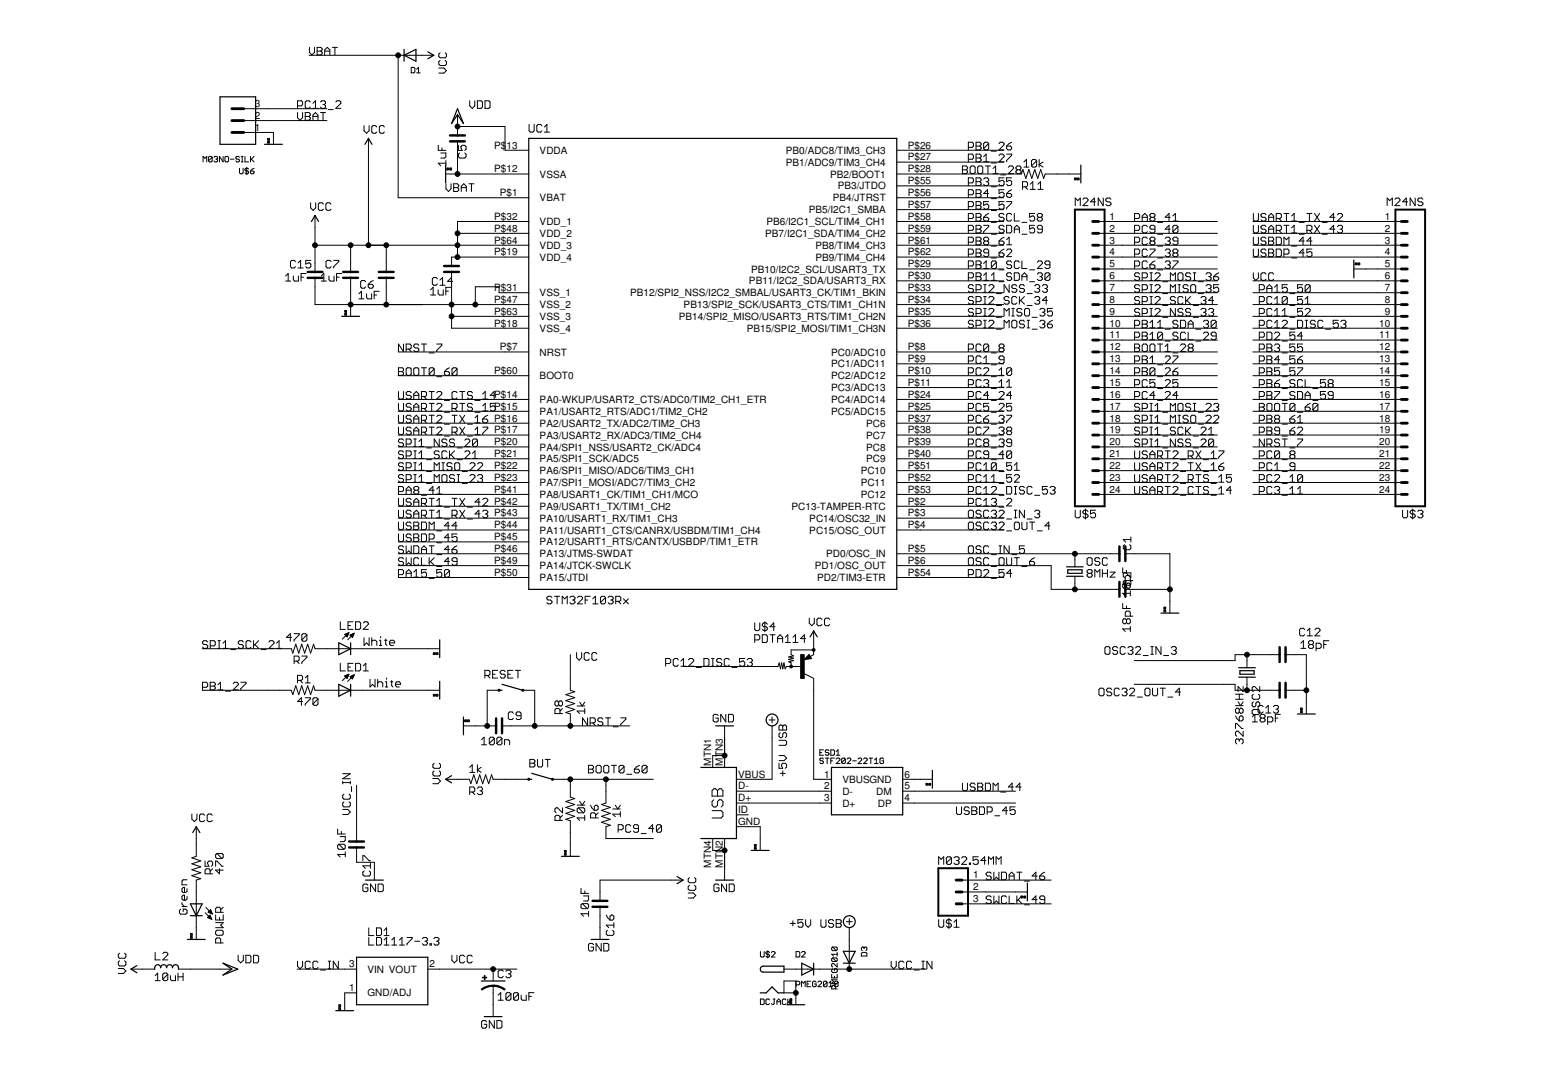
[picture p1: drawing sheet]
<svg xmlns="http://www.w3.org/2000/svg" width="297mm" height="210mm" viewBox="0 0 297 210" stroke-linecap="round" stroke-linejoin="round" font-family="sans-serif">
<defs><g id="words">
<g font-size="1.9">
<text x="49" y="22.9">2</text>
<text x="49" y="20.6">3</text>
<text x="49" y="25.2">1</text>
<text x="95.2" y="28.6">P$</text>
<text x="97.5" y="28.6">13</text>
<text x="103.9" y="29.6">VDDA</text>
<text x="151.3" y="29.6">PB0/ADC8/TIM3_CH3</text>
<text x="174.7" y="28.6">P$26</text>
<text x="95.2" y="33.2">P$12</text>
<text x="103.9" y="34.2">VSSA</text>
<text x="151.3" y="31.9">PB1/ADC9/TIM3_CH4</text>
<text x="159.8" y="34.2">PB2/BOOT1</text>
<text x="174.7" y="30.9">P$27</text>
<text x="174.7" y="33.2">P$28</text>
<text x="174.7" y="35.5">P$55</text>
<text x="96.2" y="37.8">P$1</text>
<text x="103.9" y="38.8">VBAT</text>
<text x="155.7" y="41">PB5/I2C1_SMBA</text>
<text x="160.3" y="38.8">PB4/JTRST</text>
<text x="161.3" y="36.5">PB3/JTDO</text>
<text x="174.7" y="37.8">P$56</text>
<text x="174.7" y="40">P$57</text>
<text x="95.2" y="42.3">P$32</text>
<text x="95.2" y="44.6">P$48</text>
<text x="95.2" y="46.9">P$64</text>
<text x="103.9" y="43.3">VDD_1</text>
<text x="103.9" y="45.6">VDD_2</text>
<text x="103.9" y="47.9">VDD_3</text>
<text x="147.3" y="45.6">PB7/I2C1_SDA/TIM4_CH2</text>
<text x="147.5" y="43.3">PB6/I2C1_SCL/TIM4_CH1</text>
<text x="157" y="47.9">PB8/TIM4_CH3</text>
<text x="174.7" y="42.3">P$58</text>
<text x="174.7" y="44.6">P$59</text>
<text x="174.7" y="46.9">P$61</text>
<text x="213.6" y="42.3">1</text>
<text x="213.6" y="44.6">2</text>
<text x="213.6" y="46.9">3</text>
<text x="266.6" y="42.3">1</text>
<text x="266.6" y="44.6">2</text>
<text x="266.6" y="46.9">3</text>
<text x="95.2" y="49.2">P$19</text>
<text x="103.9" y="50.2">VDD_4</text>
<text x="144.6" y="52.5">PB10/I2C2_SCL/USART3_TX</text>
<text x="157" y="50.2">PB9/TIM4_CH4</text>
<text x="174.7" y="51.5">P$29</text>
<text x="174.7" y="53.8">P$30</text>
<text x="174.7" y="49.2">P$62</text>
<text x="213.6" y="49.2">4</text>
<text x="213.6" y="51.5">5</text>
<text x="213.6" y="53.8">6</text>
<text x="266.6" y="49.2">4</text>
<text x="266.6" y="51.5">5</text>
<text x="266.6" y="53.8">6</text>
<text x="95.2" y="56">P$31</text>
<text x="95.2" y="58.3">P$47</text>
<text x="103.9" y="57">VSS_1</text>
<text x="103.9" y="59.3">VSS_2</text>
<text x="121.3" y="57">PB12/SPI2_NSS/I2C2_SMBAL/USART3_CK/TIM1_BKIN</text>
<text x="131.6" y="59.3">PB13/SPI2_SCK/USART3_CTS/TIM1_CH1N</text>
<text x="144.2" y="54.8">PB11/I2C2_SDA/USART3_RX</text>
<text x="174.7" y="56">P$33</text>
<text x="174.7" y="58.3">P$34</text>
<text x="213.6" y="56">7</text>
<text x="213.6" y="58.3">8</text>
<text x="266.6" y="56">7</text>
<text x="266.6" y="58.3">8</text>
<text x="95.2" y="62.9">P$18</text>
<text x="95.2" y="60.6">P$63</text>
<text x="103.9" y="63.9">VSS_4</text>
<text x="103.9" y="61.6">VSS_3</text>
<text x="130.7" y="61.6">PB14/SPI2_MISO/USART3_RTS/TIM1_CH2N</text>
<text x="143.8" y="63.9">PB15/SPI2_MOSI/TIM1_CH3N</text>
<text x="174.7" y="60.6">P$35</text>
<text x="174.7" y="62.9">P$36</text>
<text x="213.6" y="60.6">9</text>
<text x="213.6" y="62.9">10</text>
<text x="213.6" y="65.2">11</text>
<text x="265.5" y="62.9">10</text>
<text x="265.5" y="65.2">11</text>
<text x="266.6" y="60.6">9</text>
<text x="96.2" y="67.5">P$7</text>
<text x="103.9" y="68.5">NRST</text>
<text x="160" y="68.5">PC0/ADC10</text>
<text x="160" y="70.8">PC1/ADC11</text>
<text x="174.7" y="67.5">P$8</text>
<text x="174.7" y="69.8">P$9</text>
<text x="213.6" y="67.5">12</text>
<text x="213.6" y="69.8">13</text>
<text x="265.5" y="67.5">12</text>
<text x="265.5" y="69.8">13</text>
<text x="95.2" y="76.6">P$14</text>
<text x="95.2" y="72">P$60</text>
<text x="103.9" y="77.6">PA0-WKUP/USART2_CTS/ADC0/TIM2_CH1_ETR</text>
<text x="103.9" y="73">BOOT0</text>
<text x="160" y="73">PC2/ADC12</text>
<text x="160" y="75.3">PC3/ADC13</text>
<text x="160" y="77.6">PC4/ADC14</text>
<text x="174.7" y="72">P$10</text>
<text x="174.7" y="74.3">P$11</text>
<text x="174.7" y="76.6">P$24</text>
<text x="213.6" y="72">14</text>
<text x="213.6" y="74.3">15</text>
<text x="213.6" y="76.6">16</text>
<text x="265.5" y="72">14</text>
<text x="265.5" y="74.3">15</text>
<text x="265.5" y="76.6">16</text>
<text x="95.2" y="78.9">P$15</text>
<text x="95.2" y="81.2">P$16</text>
<text x="95.2" y="83.5">P$17</text>
<text x="103.9" y="79.9">PA1/USART2_RTS/ADC1/TIM2_CH2</text>
<text x="103.9" y="82.2">PA2/USART2_TX/ADC2/TIM2_CH3</text>
<text x="160" y="79.9">PC5/ADC15</text>
<text x="166.8" y="82.2">PC6</text>
<text x="174.7" y="78.9">P$25</text>
<text x="174.7" y="81.2">P$37</text>
<text x="174.7" y="83.5">P$38</text>
<text x="213.6" y="78.9">17</text>
<text x="213.6" y="81.2">18</text>
<text x="213.6" y="83.5">19</text>
<text x="265.5" y="78.9">17</text>
<text x="265.5" y="81.2">18</text>
<text x="265.5" y="83.5">19</text>
<text x="95.2" y="85.7">P$20</text>
<text x="95.2" y="88">P$21</text>
<text x="103.9" y="84.5">PA3/USART2_RX/ADC3/TIM2_CH4</text>
<text x="103.9" y="86.8">PA4/SPI1_NSS/USART2_CK/ADC4</text>
<text x="103.9" y="89">PA5/SPI1_SCK/ADC5</text>
<text x="166.8" y="84.5">PC7</text>
<text x="166.8" y="86.8">PC8</text>
<text x="166.8" y="89">PC9</text>
<text x="174.7" y="85.7">P$39</text>
<text x="174.7" y="88">P$40</text>
<text x="213.6" y="85.7">20</text>
<text x="213.6" y="88">21</text>
<text x="265.5" y="85.7">20</text>
<text x="265.5" y="88">21</text>
<text x="95.2" y="90.3">P$22</text>
<text x="95.2" y="92.6">P$23</text>
<text x="95.2" y="94.9">P$41</text>
<text x="103.9" y="91.3">PA6/SPI1_MISO/ADC6/TIM3_CH1</text>
<text x="103.9" y="93.6">PA7/SPI1_MOSI/ADC7/TIM3_CH2</text>
<text x="103.9" y="95.9">PA8/USART1_CK/TIM1_CH1/MCO</text>
<text x="165.7" y="91.3">PC10</text>
<text x="165.7" y="93.6">PC11</text>
<text x="165.7" y="95.9">PC12</text>
<text x="174.7" y="90.3">P$51</text>
<text x="174.7" y="92.6">P$52</text>
<text x="174.7" y="94.9">P$53</text>
<text x="213.6" y="90.3">22</text>
<text x="213.6" y="92.6">23</text>
<text x="213.6" y="94.9">24</text>
<text x="265.5" y="90.3">22</text>
<text x="265.5" y="92.6">23</text>
<text x="265.5" y="94.9">24</text>
<text x="95.2" y="97.2">P$42</text>
<text x="95.2" y="99.5">P$43</text>
<text x="95.2" y="101.7">P$44</text>
<text x="103.9" y="98.2">PA9/USART1_TX/TIM1_CH2</text>
<text x="103.9" y="100.5">PA10/USART1_RX/TIM1_CH3</text>
<text x="152.4" y="98.2">PC13-TAMPER-RTC</text>
<text x="155.8" y="100.5">PC14/OSC32_IN</text>
<text x="174.7" y="97.2">P$2</text>
<text x="174.7" y="99.5">P$3</text>
<text x="174.7" y="101.7">P$4</text>
<text x="95.2" y="104">P$45</text>
<text x="95.2" y="106.3">P$46</text>
<text x="103.9" y="102.8">PA11/USART1_CTS/CANRX/USBDM/TIM1_CH4</text>
<text x="103.9" y="105">PA12/USART1_RTS/CANTX/USBDP/TIM1_ETR</text>
<text x="103.9" y="107.3">PA13/JTMS-SWDAT</text>
<text x="155.8" y="102.8">PC15/OSC_OUT</text>
<text x="159" y="107.3">PD0/OSC_IN</text>
<text x="174.7" y="106.3">P$5</text>
<text x="95.2" y="108.6">P$49</text>
<text x="95.2" y="110.9">P$50</text>
<text x="103.9" y="109.6">PA14/JTCK-SWCLK</text>
<text x="103.9" y="111.9">PA15/JTDI</text>
<text x="156.9" y="109.6">PD1/OSC_OUT</text>
<text x="157.3" y="111.9">PD2/TIM3-ETR</text>
<text x="174.7" y="108.6">P$6</text>
<text x="174.7" y="110.9">P$54</text>
<text x="136.9" y="147.5" transform="rotate(-90 136.9 147.5)">MTN1</text>
<text x="139.2" y="147.5" transform="rotate(-90 139.2 147.5)">MTN3</text>
<text x="142.1" y="149.7">VBUS</text>
<text x="158.7" y="149.7">1</text>
<text x="174.1" y="149.7">6</text>
<text x="142.1" y="154.3">D+</text>
<text x="142.1" y="152">D-</text>
<text x="158.7" y="152">2</text>
<text x="158.7" y="154.3">3</text>
<text x="162.2" y="150.7">VBUSGND</text>
<text x="162.2" y="153">D-</text>
<text x="162.2" y="155.3">D+</text>
<text x="168.7" y="153">DM</text>
<text x="169" y="155.3">DP</text>
<text x="174.1" y="152">5</text>
<text x="174.1" y="154.3">4</text>
<text x="142.1" y="158.9">GND</text>
<text x="142.1" y="156.6">ID</text>
<text x="136.9" y="167.1" transform="rotate(-90 136.9 167.1)">MTN4</text>
<text x="139.2" y="167.1" transform="rotate(-90 139.2 167.1)">MTN2</text>
<text x="187.3" y="169.2">1</text>
<text x="187.3" y="171.5">2</text>
<text x="187.3" y="173.7">3</text>
<text x="67.2" y="186.3">3</text>
<text x="67.2" y="190.9">1</text>
<text x="70.7" y="187.3">VIN VOUT</text>
<text x="70.7" y="191.9">GND/ADJ</text>
<text x="82.7" y="186.3">2</text>
</g>
</g></defs>
<g fill="none" stroke="#000" stroke-width=".19">
<path d="M59.5 10.6h24M59.6 9.1v1l.4 .5 .5-.5v-1M59.7 19.6l-.2-.2h-.5l-.2 .2v1l.2 .3h.5l.2-.3M60.2 19.9l.5-.5v1.5M61 9.1h.8l.2 .3v.2l-.2 .2 .2 .3v.2l-.2 .3h-.8zM61 9.8h.8M61.7 19.6l.3-.2h.4l.3 .2v.3l-.3 .2M62.5 9.8h1M62.5 10.6v-1l.5-.5 .5 .5v1M64 9.1h1M64.5 9.1v1.5M64.6 19.6l.3-.2h.5l.2 .2v.3l-1 1h1"/>
<path d="M76.6 10.6v27.5h25.2M79.2 13h.5l.2 .1v.8l-.2 .1h-.5zM80.2 14h.7M80.2 13.3l.4-.3v1M84.5 13.1h.9l.5 .5-.5 .5h-.9M84.7 11.6l-.2 .3v.5l.2 .2h1l.2-.2v-.5l-.2-.3M84.7 10.2l-.2 .2v.5l.2 .2h1l.2-.2v-.5l-.2-.2M90.4 19.4v1l.5 .5 .5-.5v-1M91.9 19.4h.7l.3 .2v1l-.3 .3h-.7zM93.4 19.4h.7l.2 .2v1l-.2 .3h-.7zM39.1 31.2v-1.1l.3 .4 .4-.4v1.1M40.9 30.3l-.2-.2h-.4l-.2 .2v.7"/>
<path d="M40.9 30.3v.7l-.2 .2h-.4l-.2-.2M40.9 30.3l-.8 .7M41.2 30.3l.2-.2h.3l.2 .2-.2 .3M41.6 30.6h.1M41.7 30.6l.2 .2-.2 .4h-.3l-.2-.2M42.9 30.1v1.1l-.7-1.1v1.1M43.5 30.1h.3l.2 .2v.7l-.2 .2h-.3l-.2-.2v-.7zM44.3 30.6h.7M46.1 30.3l-.2-.2h-.3l-.2 .2 .2 .3h.3l.2 .2-.2 .4h-.3l-.2-.2M46.1 32.4v.9l.2 .2h.3l.2-.2v-.9M46.5 30.1h.3M46.5 31.2h.3"/>
<path d="M46.6 30.1v1.1M46.9 25.5h5.7v2.3M46.9 23.2h16M46.9 20.9h16M47.2 30.1v1.1h.7M47.5 32.2v1.4M47.9 32.6l-.2-.2h-.4l-.1 .2 .1 .3h.4l.2 .2-.2 .4h-.4l-.1-.2M48.2 30.1v1.1M48.2 32.9h.5l.2 .4-.2 .2h-.3l-.2-.2zM48.4 30.6l.5 .6M48.9 30.1l-.7 .7M48.9 32.4l-.7 .5"/>
<path d="M51.5 27h.4l-.4 .2h.4M51.6 27.3v.3l.3-.1-.1-.2-.1 .1M51.6 26.6h.2l.1 .3h-.4zM57.3 20.4h.7l.3-.3v-.5l-.3-.2h-.7v1.5M57.3 21.7v1l.5 .5 .5-.5v-1M58.8 21.7h.7l.2 .2v.3l-.2 .2 .2 .3v.2l-.2 .3h-.7zM58.8 22.4h.7M59.8 39.1v.9l.5 .5 .5-.5v-.9M60.2 20.9h1M60.2 23.2v-1l.5-.5 .5 .5v1M60.2 22.4h1M61.7 21.7h1"/>
<path d="M62.2 20.1h.2M62.2 21.7v1.5M62.3 39.3l-.3-.2h-.5l-.2 .2v1l.2 .2h.5l.3-.2M62.4 20.1l.3 .3v.2l-.3 .3h-.4l-.3-.3M63.2 21.1h1M63.7 39.3l-.2-.2h-.5l-.3 .2v1l.3 .2h.5l.2-.2M70.1 24.2v1l.5 .5 .5-.5v-1M70.9 26.6v20.6M72.5 24.4l-.2-.2h-.5l-.2 .2v1l.2 .3h.5l.2-.3M74 24.4l-.2-.2h-.5l-.3 .2v1l.3 .3h.5l.2-.3M84.4 28v1h1.4M84.9 29.5h.9v.7l-.2 .2h-.7"/>
<path d="M85.1 28.5v.5M85.8 33.5h16M85.8 31.4h-1.4l.5 .5M85.8 30.9v1M85.9 35.4v1l.4 .5 .5-.5v-1M86.3 32.4h-.3l.1 .3h.2l-.2-.2M86.6 32.4v.3l-.2-.3v.3M86.7 32.4h.2v.3h-.2zM87.3 35.4h.8l.2 .2v.3l-.2 .2 .2 .3v.2l-.2 .3h-.8zM87.3 36.1h.8M88.1 24.4h9.1v4.5h4.6M88.1 22.1v4"/>
<path d="M88.1 27.2v6.3M88.2 28v1h.8l-.3-.5v-.3l.3-.2h.5l.2 .2v.5l-.2 .3M88.5 29.5l-.3 .2v.5l.3 .2h1l.2-.2v-.5l-.2-.2M88.8 36.1h1M88.8 36.9v-1l.5-.5 .5 .5v1M90.3 35.4h.9M90.8 35.4v1.5M101.9 24v1.2l.2 .2h.5l.2-.2v-1.2M104.3 24.2l-.2-.2h-.5l-.3 .2v1l.3 .2h.5l.2-.2M104.8 24.5l.5-.5v1.4M104.8 25.4h1M172.6 38.1h20.6"/>
<path d="M172.6 33.5h24l.3-.9 .6 1.8 .6-1.8 .5 1.8 .6-1.8 .6 1.8 .5-1.8 .6 1.8 .3-.9h6.9M172.6 28.9h20.6M172.6 31.2h20.6M172.6 35.8h20.6M185.3 32.7h.7M185.3 32h.7l.2 .2v.2l-.2 .3 .2 .2v.3l-.2 .2h-.7zM186.4 35.2h.8l.2-.2v-.5l-.2-.3h-.8v1.5M186.4 39.8h.8l.2-.2v-.5l-.2-.3h-.8v1.5M186.4 30.7h.8l.2-.3v-.5l-.2-.2h-.8v1.5M186.4 28.4h.8l.2-.3v-.5l-.2-.2h-.8v1.5M186.4 37.5h.8l.2-.2v-.5l-.2-.3h-.8v1.5M187 32h.5l.2 .2v1l-.2 .2h-.5l-.2-.2v-1z"/>
<path d="M187.9 30.4h.7M187.9 34.2h.7l.3 .3v.2l-.3 .3 .3 .2v.3l-.3 .2h-.7zM187.9 38.8h.7l.3 .3v.2l-.3 .3 .3 .2v.2l-.3 .3h-.7zM187.9 35h.7M187.9 27.4h.7l.3 .2v.3l-.3 .2 .3 .3v.2l-.3 .3h-.7zM187.9 29.7h.7l.3 .2v.3l-.3 .2 .3 .3v.2l-.3 .3h-.7zM187.9 36.5h.7l.3 .3v.2l-.3 .3 .3 .2v.3l-.3 .2h-.7zM187.9 39.6h.7M187.9 28.1h.7M187.9 37.3h.7M188.2 32.2l.3-.2h.5l.2 .2v1l-.2 .2h-.5l-.3-.2zM189.4 34.5l.2-.3h.5l.2 .3v.2l-.2 .3"/>
<path d="M189.4 30.2l.4-.5v1.5M189.4 31.2h.9M189.7 32h1M189.8 35h.3M190.1 35l.2 .2v.3l-.2 .2h-.5l-.2-.2M190.2 32v1.4M190.3 38.8h-.9v.8l.4-.3h.3l.2 .3v.4l-.2 .3h-.5l-.2-.3M190.3 27.6v1l-.2 .3h-.5l-.2-.3M190.3 27.6l-.2-.2h-.5l-.2 .2v1M190.3 37.3h-.9l.7-.8v1.5M190.3 27.6l-.9 1M190.8 31.4h1"/>
<path d="M190.8 29.1h1M190.8 36h1M190.8 38.2h1M191.2 33.4h1M191.2 32.4l.5-.4v1.4M192.3 27.6l.3-.2h.4l.3 .2v.3l-1 1h1M192.3 29.9l.3-.2h.4l.3 .2v.3l-1 1h1M192.6 33.7h1M193.3 34.2h-1v.8l.5-.3h.2l.3 .3v.5l-.3 .2h-.4l-.3-.2M193.3 38.8h-1v.8l.5-.3h.2l.3 .3v.4l-.3 .3h-.4l-.3-.3M193.3 36.5h-1v.8l.5-.3h.2l.3 .3v.5l-.3 .2h-.4l-.3-.2M193.8 29.7h1v.2l-1 1v.3"/>
<path d="M193.8 38.8h1v.3l-1 .9v.3M193.8 28.1h.7l.3 .3v.2l-.3 .3h-.5l-.2-.3zM193.8 37.3h.7l.3 .2v.3l-.3 .2h-.5l-.2-.2zM194.1 32.2l.3-.2h.4l.3 .2v.2l-1 1h1M194.8 34.2h-1v.8l.5-.3h.2l.3 .3v.5l-.3 .2h-.5l-.2-.2M194.8 27.4l-1 .7M194.8 36.5l-1 .8M195.8 32.7l-.2-.3v-.2l.2-.2h.5l.3 .2v.2l-.3 .3M195.8 32.7l-.2 .2v.3l.2 .2h.5l.3-.2v-.3l-.3-.2M195.8 32.7h.5M196.8 36h.8l.2-.3v-.5l-.2-.2h-.8v1.5M197.1 31.2l.5-.5v1.5"/>
<path d="M197.1 32.2h1M197.3 36l.5 .5M198.3 35.5l.5-.5v1.5M198.3 36.5h1M199.6 31v.9l-.3 .3h-.5l-.2-.3M199.6 31l-.3-.3h-.5l-.2 .3v.9M199.6 31l-1 .9M199.8 36.5h1M199.8 35.5l.5-.5v1.5M200 30.7v1.5M200.8 31.2l-.8 .5 .8 .5M207 39.6v-1.5l.5 .5 .5-.5v1.5"/>
<path d="M207.1 34.4h-.3v.2h.2l.1-.1h-.2M207.4 34.3v.3l-.2-.3v.3M207.5 34.3l.2 .1v.2h-.2zM208.5 38.4l.2-.3h.5l.2 .3v.2l-.9 1h.9M210.9 38.9h-1l.8-.8v1.5M212.4 38.1v1.5l-1-1.5v1.5M213.9 38.4l-.3-.3h-.5l-.2 .3v.2l.2 .3h.5l.3 .2v.3l-.3 .2h-.5l-.2-.2M267 39.6v-1.5l.5 .5 .5-.5v1.5M268.5 38.4l.3-.3h.5l.2 .3v.2l-1 1h1M271 38.9h-1l.7-.8v1.5M272.4 38.1v1.5l-.9-1.5v1.5M273.9 38.4l-.2-.3h-.5l-.3 .3v.2l.3 .3h.5l.2 .2v.3l-.2 .2h-.5l-.3-.2"/>
<path d="M55 54.1h1M55 53.1l.5-.4v1.4M56.5 53.1v.8l.2 .2h.7v-1M56.9 50.4l-.3-.3h-.4l-.3 .3v1l.3 .2h.4l.3-.2M57.4 51.6h1M57.4 50.6l.5-.5v1.5M58 53.4h.4M58.9 52.7h-.9v1.4M59.8 50.1h-.9v.8l.5-.3h.2l.2 .3v.5l-.2 .2h-.5l-.2-.2M60.6 53.5v5.2h41.2M60.6 47.2h41.2M60.6 41.5v10.9"/>
<path d="M61.8 53.1l.5-.4v1.4M61.8 54.1h1M63.3 53.1v.8l.3 .2h.7v-1M63.8 50.4l-.3-.3h-.5l-.2 .3v1l.2 .2h.5l.3-.2M64.2 50.1h1v.3l-1 1v.2M64.8 53.4h.5M65.8 52.7h-1v1.4M66.4 59.8h.3v.2h-.3zM67.5 47.2v5.2M67.5 53.5v7.4M69.1 56.6l.5-.5v1.5M69.1 57.6h1"/>
<path d="M70.4 54.3l-.3-.3h-.4l-.3 .3v.9l.3 .3h.4l.3-.3M70.6 56.6v.7l.2 .3h.7v-1M70.9 54.8h.7l.3 .2v.2l-.3 .3h-.5l-.2-.3zM71.9 54l-1 .8M72 56.8h.5M73 56.1h-1v1.5M74.4 47.2v5.2M74.4 53.5v5.2M82.9 56.8h1M82.9 55.8l.5-.5v1.5M84.2 53.7l-.3-.3h-.4l-.3 .3v1l.3 .2h.4l.3-.2M84.3 55.8v.8l.3 .2h.7v-1"/>
<path d="M84.7 54.9h1M84.7 53.9l.5-.5v1.5M85.8 56.1h.5M86.8 55.3h-1v1.5M86.9 53.4l-.7 .8h.9M86.9 52.4v10.8h14.9M88.1 44.9h13.7M101.8 49.5h-14.9v1.7M101.8 56.4h-5.7v-1.2h-4.6v3.5M101.8 42.7h-13.7v6.8M172.6 49.5h20.6M172.6 51.8h20.6"/>
<path d="M172.6 54.1h20.6M172.6 56.4h20.6M172.6 42.7h20.6M172.6 58.7h20.6M172.6 44.9h20.6M172.6 40.4h20.6M172.6 47.2h20.6M186.4 46.7h.8l.2-.3v-.5l-.2-.2h-.8v1.4M186.4 53.5h.8l.2-.2v-.5l-.2-.3h-.8v1.5M186.4 42.1h.8l.2-.3v-.4l-.2-.3h-.8v1.5M186.4 44.4h.8l.2-.3v-.5l-.2-.2h-.8v1.5M186.4 48.9h.8l.2-.2v-.5l-.2-.2h-.8v1.4"/>
<path d="M186.4 51.2h.8l.2-.2v-.5l-.2-.3h-.8v1.5M187.4 59.6l-.2-.2h-.5l-.3 .2v.3l.3 .2h.5l.2 .3v.2l-.2 .3h-.5l-.3-.3M187.4 55.1l-.2-.3h-.5l-.3 .3v.2l.3 .3h.5l.2 .2v.2l-.2 .3h-.5l-.3-.3M187.4 57.4l-.2-.3h-.5l-.3 .3v.2l.3 .2h.5l.2 .3v.2l-.2 .3h-.5l-.3-.3M187.9 48h.7l.3 .2v.3l-.3 .2 .3 .2v.3l-.3 .2h-.7zM187.9 51h.7M187.9 41.1h.7l.3 .3v.2l-.3 .2 .3 .3v.2l-.3 .3h-.7zM187.9 52.5h.7l.3 .3v.2l-.3 .3 .3 .2v.3l-.3 .2h-.7zM187.9 43.4h.7l.3 .2v.3l-.3 .2 .3 .3v.2l-.3 .3h-.7zM187.9 45.7h.7l.3 .2v.3l-.3 .2 .3 .3v.2l-.3 .2h-.7zM187.9 50.2h.7l.3 .3v.2l-.3 .3 .3 .2v.3l-.3 .2h-.7zM187.9 55.8h.7l.3-.2v-.5l-.3-.3h-.7v1.5"/>
<path d="M187.9 58.1h.7l.3-.3v-.4l-.3-.3h-.7v1.5M187.9 48.7h.7M187.9 46.4h.7M187.9 44.1h.7M187.9 41.8h.7M187.9 53.3h.7M189.4 54h.9M189.4 41.8h.7l.2 .3v.2l-.2 .3h-.5l-.2-.3zM189.4 43.4h.9v.2l-.9 1v.3M189.4 50.7l.4-.5v1.5M189.4 53l.4-.5v1.5M189.4 59.4h.4"/>
<path d="M189.4 57.1h.4M189.4 58.6h.4M189.4 51.7h.9M189.4 54.8h.4M189.4 56.3h.4M189.6 46.4l-.2-.2v-.3l.2-.2h.5l.2 .2v.3l-.2 .2M189.6 46.4l-.2 .3v.2l.2 .2h.5l.2-.2v-.2l-.2-.3M189.6 46.4h.5M189.6 54.8v1.5M189.6 57.1v1.5M189.6 59.4v1.5M190.3 48.7h-.7l-.2-.2v-.3l.2-.2h.5l.2 .2v1l-.2 .2h-.5l-.2-.2"/>
<path d="M190.3 41.1l-.9 .7M190.4 55.1l.2-.3h.5l.2 .3v.2l-.9 1h.9M190.4 57.4l.2-.3h.5l.2 .3v.2l-.9 1h.9M190.4 59.6l.2-.2h.5l.2 .2v.3l-.9 1h.9M190.8 40.5h1M190.8 54h1M190.8 49.7h1M190.8 47.4h1M190.8 53l.5-.5v1.5M190.8 45.1h1M190.8 42.8h1M191.8 50.5l-1 1"/>
<path d="M191.8 50.5l-.2-.3h-.5l-.3 .3v1M191.8 50.5v1l-.2 .2h-.5l-.3-.2M191.8 58.8h1M191.8 56.5h1M192.3 46.4h.7l.3 .3v.2l-.3 .2h-.4l-.3-.2zM192.3 48.7h.7l.3 .2v.3l-.3 .2h-.4l-.3-.2zM192.3 54.3h1M192.3 52h1M193.3 41.4l-.3-.3h-.4l-.3 .3v.2l.3 .2h.4l.3 .3v.2l-.3 .3h-.4l-.3-.3M193.3 43.6l-.3-.2h-.4l-.3 .2v.3l.3 .2h.4l.3 .3v.2l-.3 .3h-.4l-.3-.3M193.3 48l-1 .7M193.3 45.7l-1 .7"/>
<path d="M193.8 48.2l.2-.2h.5l.3 .2v.3l-1 .9h1M193.8 46.2l.5-.5v1.4M193.8 43.4h.7l.3 .2v1l-.3 .3h-.7zM193.8 47.1h1M194.3 54.8v1.5l-1-1.5v1.5M194.3 57.4l-.3-.3h-.5l-.2 .3v.2l.2 .2h.5l.3 .3v.2l-.3 .3h-.5l-.2-.3M194.8 41.4l-.3-.3h-.5l-.2 .3v.9l.2 .3h.5l.3-.3M194.8 50.5l-.3-.3h-.5l-.2 .3v.2l.2 .3h.5l.3 .2v.3l-.3 .2h-.5l-.2-.2M194.8 52.8l-.3-.3h-.5l-.2 .3v.2l.2 .3h.5l.3 .2v.3l-.3 .2h-.5l-.2-.2M194.8 59.4h.5M195 59.4v1.5M195.3 52.5h.7l.2 .3v1l-.2 .2h-.7z"/>
<path d="M195.3 44.9v-1l.4-.5 .5 .5v1M195.3 41.1v1.5h.9M195.3 44.1h.9M195.7 55.1l-.2-.3h-.5l-.2 .3v.2l.2 .3h.5l.2 .2v.2l-.2 .3h-.5l-.2-.3M195.7 57.4l-.2-.3h-.5l-.2 .3v.9l.2 .3h.5l.2-.3M196.2 57.1v1.5M196.2 50.5l-.2-.3h-.5l-.2 .3v1l.2 .2h.5l.2-.2M196.5 57.8l.7 .8M196.7 59.6l-.2-.2h-.5l-.3 .2v.3l.3 .2h.5l.2 .3v.2l-.2 .3h-.5l-.3-.3M196.7 45.1h1M196.7 42.8h1M196.7 53.3h1"/>
<path d="M196.7 50.2v1.5h1M196.7 54v-1l.5-.5 .5 .5v1M197.2 55.1l-.2-.3h-.5l-.3 .3v.2l.3 .3h.5l.2 .2v.2l-.2 .3h-.5l-.3-.3M197.2 57.1l-1 1M197.5 59.4h.5l.2 .2v1l-.2 .3h-.5l-.3-.3v-1zM197.7 58.8h1M197.7 56.5h1M198.2 54.3h1M198.2 52h1M199.2 55.1l.2-.3h.5l.3 .3v.2l-.3 .3M199.2 41.1h-1v.7l.5-.2h.2l.3 .2v.5l-.3 .3h-.5l-.2-.3M199.2 43.4h-1v.7l.5-.2h.2l.3 .2v.5l-.3 .3h-.5l-.2-.3"/>
<path d="M199.2 57.4l.2-.3h.5l.3 .3v.2l-.3 .2M199.7 57.8h.2M199.7 55.6h.2M199.7 52.8l.2-.3h.5l.3 .3v.2l-.3 .3M199.7 50.5l.2-.3h.5l.3 .3v.2l-1 1h1M199.9 41.8l-.2-.2v-.2l.2-.3h.5l.3 .3v.2l-.3 .2M199.9 55.6l.3 .2v.2l-.3 .3h-.5l-.2-.3M199.9 57.8l.3 .3v.2l-.3 .3h-.5l-.2-.3M199.9 41.8l-.2 .3v.2l.2 .3h.5l.3-.3v-.2l-.3-.3M199.9 41.8h.5M200.2 59.6l.2-.2h.5l.2 .2v.3l-.2 .2M200.2 53.3h.2"/>
<path d="M200.4 53.3l.3 .2v.3l-.3 .2h-.5l-.2-.2M200.7 44.1h-.8l-.2-.2v-.3l.2-.2h.5l.3 .2v1l-.3 .3h-.5l-.2-.3M200.7 55.1l.2-.3h.5l.2 .3v.2l-.2 .3M201.1 55.6h.3M201.4 55.6l.2 .2v.2l-.2 .3h-.5l-.2-.3M201.6 57.8h-.9l.7-.7v1.5M202.1 51h-.7l-.3-.3v-.2l.3-.3h.5l.2 .3v1l-.2 .2h-.5l-.3-.2M202.1 52.8l-1 1M202.1 52.8v1l-.2 .2h-.5l-.3-.2M202.1 52.8l-.2-.3h-.5l-.3 .3v1M202.6 59.4h-1v.7l.5-.2h.3l.2 .2v.5l-.2 .3h-.5l-.3-.3M211.5 49.5h22.9"/>
<path d="M211.5 51.8h22.9M211.5 54.1h22.9M211.5 56.4h22.9M211.5 42.7h22.9M211.5 58.7h22.9M211.5 44.9h22.9M211.5 47.2h22.9M218.4 51.2h.7l.3-.2v-.5l-.3-.3h-.7v1.5M218.4 48.9h.7l.3-.2v-.5l-.3-.2h-.7v1.4M218.4 46.7h.7l.3-.3v-.5l-.3-.2h-.7v1.4M218.4 42.1h.7l.3-.3v-.4l-.3-.3h-.7v1.5M218.4 44.4h.7l.3-.3v-.5l-.3-.2h-.7v1.5"/>
<path d="M219.4 52.8l-.3-.3h-.4l-.3 .3v.2l.3 .3h.4l.3 .2v.3l-.3 .2h-.4l-.3-.2M219.4 59.6l-.3-.2h-.4l-.3 .2v.3l.3 .2h.4l.3 .3v.2l-.3 .3h-.4l-.3-.3M219.4 55.1l-.3-.3h-.4l-.3 .3v.2l.3 .3h.4l.3 .2v.2l-.3 .3h-.4l-.3-.3M219.4 57.4l-.3-.3h-.4l-.3 .3v.2l.3 .2h.4l.3 .3v.2l-.3 .3h-.4l-.3-.3M219.9 53.5h.7l.3-.2v-.5l-.3-.3h-.7v1.5M219.9 42.6v-1l.5-.5 .5 .5v1M219.9 55.8h.7l.3-.2v-.5l-.3-.3h-.7v1.5M219.9 58.1h.7l.3-.3v-.4l-.3-.3h-.7v1.5M219.9 41.8h1M220.9 48.2l-.3-.2h-.5l-.2 .2v1l.2 .2h.5l.3-.2M220.9 45.9l-.3-.2h-.5l-.2 .2v1l.2 .2h.5l.3-.2M220.9 43.6l-.3-.2h-.5l-.2 .2v1l.2 .3h.5l.3-.3"/>
<path d="M220.9 50.5l-.3-.3h-.5l-.2 .3v1l.2 .2h.5l.3-.2M221.4 51h.7l.2 .2v.3l-.2 .2h-.5l-.2-.2zM221.4 54h.4M221.4 52.5h.4M221.4 48h.9v.2l-.9 1v.2M221.4 59.4h.4M221.4 57.1h.4M221.4 58.6h.4M221.4 54.8h.4M221.4 56.3h.4M221.6 46.4l-.2 .3v.2l.2 .2h.5l.2-.2v-.2l-.2-.3M221.6 41.8l-.2-.2v-.2l.2-.3h.5l.2 .3v.2l-.2 .2"/>
<path d="M221.6 46.4l-.2-.2v-.3l.2-.2h.5l.2 .2v.3l-.2 .2M221.6 46.4h.5M221.6 52.5v1.5M221.6 54.8v1.5M221.6 57.1v1.5M221.6 59.4v1.5M221.6 41.8l-.2 .3v.2l.2 .3h.5l.2-.3v-.2l-.2-.3M221.6 41.8h.5M222.3 52.8l.3-.3h.5l.2 .3v.2l-1 1h1M222.3 59.6l.3-.2h.5l.2 .2v.3l-1 1h1M222.3 44.1h-.7l-.2-.2v-.3l.2-.2h.5l.2 .2v1l-.2 .3h-.5l-.2-.3M222.3 57.4l.3-.3h.5l.2 .3v.2l-1 1h1"/>
<path d="M222.3 55.1l.3-.3h.5l.2 .3v.2l-1 1h1M222.3 50.2l-.9 .8M222.8 49.7h1M222.8 47.4h1M222.8 45.1h1M222.8 42.8h1M222.8 52h1M223.8 58.8h1M223.8 54.3h1M223.8 56.5h1M224.3 48.2l.3-.2h.4l.3 .2v.3l-.3 .2M224.3 45.9l.3-.2h.4l.3 .2v.3l-.3 .2"/>
<path d="M224.3 50.5l.3-.3h.4l.3 .3v.2l-.3 .3M224.8 51h.2M224.8 48.7h.2M224.8 46.4h.2M225 51l.3 .2v.3l-.3 .2h-.4l-.3-.2M225 48.7l.3 .2v.3l-.3 .2h-.4l-.3-.2M225 46.4l.3 .3v.2l-.3 .2h-.4l-.3-.2M225.3 41.8h-1l.7-.7v1.5M225.3 44.1h-1l.7-.7v1.5M225.3 54v-1.5l.5 .5 .5-.5v1.5M225.3 56.3v-1.5l.5 .5 .5-.5v1.5M225.8 41.6l.5-.5v1.5"/>
<path d="M225.8 50.2h1v.3l-1 1v.2M225.8 42.6h1M226 48.7l-.2-.2v-.3l.2-.2h.5l.3 .2v.3l-.3 .2M226 48.7l-.2 .2v.3l.2 .2h.5l.3-.2v-.3l-.3-.2M226 48.7h.5M226.3 57.4l-.3-.3h-.5l-.2 .3v.2l.2 .2h.5l.3 .3v.2l-.3 .3h-.5l-.2-.3M226.3 59.4v1.5l-1-1.5v1.5M226.8 52.8l.2-.3h.5l.2 .3v1l-.2 .2h-.5l-.2-.2zM226.8 46.4h-.8l-.2-.2v-.3l.2-.2h.5l.3 .2v1l-.3 .2h-.5l-.2-.2M226.8 43.6v1l-.3 .3h-.5l-.2-.3M226.8 43.6l-.3-.2h-.5l-.2 .2v1M226.8 43.6l-1 1"/>
<path d="M226.8 54.8h.4M226.8 56.3h.4M227 54.8v1.5M227.7 59.6l-.2-.2h-.5l-.2 .2v.3l.2 .2h.5l.2 .3v.2l-.2 .3h-.5l-.2-.3M227.7 57.4l-.2-.3h-.5l-.2 .3v.9l.2 .3h.5l.2-.3M228.2 57.1v1.5M228.5 57.8l.7 .8M228.7 55.1l-.2-.3h-.5l-.2 .3v.2l.2 .3h.5l.2 .2v.2l-.2 .3h-.5l-.2-.3M229.2 52.8l-.2-.3h-.5l-.3 .3v.2l.3 .3h.5l.2 .2v.3l-.2 .2h-.5l-.3-.2M229.2 57.1l-1 1M229.2 59.6l-.2-.2h-.5l-.3 .2v.3l.3 .2h.5l.2 .3v.2l-.2 .3h-.5l-.3-.3M229.5 54.8h.5l.2 .3v.9l-.2 .3h-.5l-.3-.3v-.9z"/>
<path d="M229.7 54h.5M229.7 52.5h.5M229.7 58.8h1M230 52.5v1.5M230.7 54.3h1M230.7 56.5h1M231.2 59.6l.2-.2h.5l.3 .2v.3l-.3 .2M231.2 57.4l.2-.3h.5l.3 .3v.2l-.3 .2M231.7 57.8h.2M231.9 57.8l.3 .3v.2l-.3 .3h-.5l-.2-.3M232.2 52.8l.2-.3h.5l.3 .3v.2l-.3 .3M232.2 55.1l.2-.3h.5l.3 .3v.2l-.3 .3"/>
<path d="M232.7 59.6l.2-.2h.5l.2 .2v.3l-.2 .2M232.7 53.3h.2M232.7 55.6h.2M232.9 53.3l.3 .2v.3l-.3 .2h-.5l-.2-.2M232.9 55.6l.3 .2v.2l-.3 .3h-.5l-.2-.3M233.6 53.3h.8l.2 .2v.3l-.2 .2h-.5l-.3-.2zM233.6 57.8h-.9l.7-.7v1.5M234.6 54.8h-1v.8l.5-.3h.3l.2 .3v.4l-.2 .3h-.5l-.3-.3M234.6 52.5l-1 .8M241.2 49.5h28.6M241.2 54.1h28.6M241.2 56.4h28.6"/>
<path d="M241.2 42.7h28.6M241.2 58.7h28.6M241.2 44.9h28.6M241.2 47.2h28.6M241.3 43.4v1.2l.2 .3h.5l.3-.3v-1.2M241.3 41.1v1.2l.2 .3h.5l.3-.3v-1.2M241.3 45.7v1.2l.2 .2h.5l.3-.2v-1.2M241.3 48v1.2l.2 .2h.5l.3-.2v-1.2M241.3 52.5v1l.5 .5 .5-.5v-1M242.4 55.8h.7l.3-.2v-.5l-.3-.3h-.7v1.5M242.4 58.1h.7l.3-.3v-.4l-.3-.3h-.7v1.5M243.7 52.8l-.2-.3h-.5l-.3 .3v1l.3 .2h.5l.2-.2"/>
<path d="M243.7 41.4l-.2-.3h-.5l-.3 .3v.2l.3 .2h.5l.2 .3v.2l-.2 .3h-.5l-.3-.3M243.7 43.6l-.2-.2h-.5l-.3 .2v.3l.3 .2h.5l.2 .3v.2l-.2 .3h-.5l-.3-.3M243.7 45.9l-.2-.2h-.5l-.3 .2v.3l.3 .2h.5l.2 .3v.2l-.2 .2h-.5l-.3-.2M243.7 48.2l-.2-.2h-.5l-.3 .2v.3l.3 .2h.5l.2 .2v.3l-.2 .2h-.5l-.3-.2M243.9 56.3v-1l.5-.5 .5 .5v1M243.9 55.6h1M244.2 42.6v-1l.5-.5 .5 .5v1M244.2 44.9v-1l.5-.5 .5 .5v1M244.2 45.7h.7l.3 .2v.3l-.3 .2 .3 .3v.2l-.3 .2h-.7zM244.2 48h.7l.3 .2v.3l-.3 .2 .3 .2v.3l-.3 .2h-.7zM244.2 48.7h.7M244.2 46.4h.7"/>
<path d="M244.2 44.1h1M244.2 41.8h1M244.9 59.6l-.3-.2h-.5l-.2 .2v1l.2 .3h.5l.3-.3M244.9 57.4l-.3-.3h-.5l-.2 .3v.9l.2 .3h.5l.3-.3M245.2 52.8l-.3-.3h-.4l-.3 .3v1l.3 .2h.4l.3-.2M245.4 59.9l.5-.5v1.5M245.4 55.3l.5-.5v1.5M245.4 57.6l.5-.5v1.5M245.4 58.6h.9M245.4 56.3h.9M245.7 48h.7l.3 .2v1l-.3 .2h-.7zM245.7 42.1h.7l.3-.3v-.4l-.3-.3h-.7v1.5"/>
<path d="M245.7 44.4h.7l.3-.3v-.5l-.3-.2h-.7v1.5M245.7 45.7h.7l.3 .2v1l-.3 .2h-.7zM246.2 44.4l.5 .5M246.2 42.1l.5 .5M246.8 59.9l.5-.5v1.5M247.2 48.9h.7l.2-.2v-.5l-.2-.2h-.7v1.4M247.2 47.1v-1.4l.4 .5 .5-.5v1.4M247.2 43.4h.9M247.2 41.1h.9M247.6 41.1v1.5M247.6 43.4v1.5M247.8 57.4l-.2-.3h-.5l-.3 .3v.9"/>
<path d="M247.8 54.8h-1v.8l.8-.3 .2 .3v.4l-.2 .3h-.5l-.3-.3M247.8 57.4v.9l-.2 .3h-.5l-.3-.3M247.8 57.4l-1 .9M248.3 58.8h1M248.3 56.5h1M248.6 49.7h1M248.6 47.4h1M248.6 44.9h1M248.6 43.9l.5-.5v1.5M248.6 41.6l.5-.5v1.5M248.6 42.6h1M250.1 45.1h1"/>
<path d="M250.1 42.8h1M250.8 59.4h-1v.7l.5-.2h.2l.3 .2v.5l-.3 .3h-.5l-.2-.3M250.8 54.8h-1v.8l.5-.3h.2l.3 .3v.4l-.3 .3h-.5l-.2-.3M250.8 57.1h-1v.7l.5-.2h.2l.3 .2v.5l-.3 .3h-.5l-.2-.3M251.1 48.7h-1l.7-.7v1.4M251.1 46.4h-1l.7-.7v1.4M251.2 59.6l.3-.2h.5l.2 .2v.3l-1 1h1M251.2 58.6h1M251.2 57.6l.5-.5v1.5M251.6 44.4h.7l.3-.3v-.5l-.3-.2h-.7v1.5M251.6 41.1h1M252.1 44.4l.5 .5"/>
<path d="M252.1 41.1v1.5M252.2 55.1l-.2-.3h-.5l-.3 .3v.9M252.2 55.1v.9l-.2 .3h-.5l-.3-.3M252.2 55.1l-1 .9M252.6 48h-1v.7l.5-.2h.2l.3 .2v.5l-.3 .2h-.5l-.2-.2M252.6 46.4h-1l.7-.7v1.4M253 43.4l1 1.5M253 41.1l1 1.5M254 43.4l-1 1.5M254 41.1l-1 1.5M254.5 45.1h1M254.5 42.8h1"/>
<path d="M257 41.8h-1l.7-.7v1.5M257 44.1h-1l.7-.7v1.5M257.5 43.6l.2-.2h.5l.2 .2v.3l-.2 .2M257.5 41.4l.2-.3h.5l.2 .3v.2l-.9 1h.9M258 44.1h.2M258.2 44.1l.2 .3v.2l-.2 .3h-.5l-.2-.3M260.6 51.8h9.2M261.1 50.7h-.2v.3l.2-.1-.1-.1M261.4 50.7v.3l-.2-.3v.3M261.5 50.7h.3l-.1 .3h-.2zM66.4 60.1h.3l-.3 .2h.3M66.4 60.5v.2h.3v-.2h-.2v.1"/>
<path d="M76.6 67.8h25.2M76.6 72.3h25.2M76.6 76.9h25.2M76.6 79.2h25.2M76.7 77.7v1.2l.3 .2h.4l.3-.2v-1.2M76.7 70.8h.7l.3 .3v.2l-.3 .3 .3 .2v.3l-.3 .2h-.7zM76.7 75.4v1.2l.3 .3h.4l.3-.3v-1.2M76.7 80v1.2l.3 .2h.4l.3-.2v-1.2M76.7 71.6h.7M77.7 66.3v1.4l-1-1.4v1.4M78.2 67.2h.7l.3-.2v-.5l-.3-.2h-.7v1.4M78.2 71.1l.2-.3h.5l.3 .3v1l-.3 .2h-.5l-.2-.2z"/>
<path d="M78.7 67.2l.5 .5M79.2 75.6l-.3-.2h-.5l-.2 .2v.3l.2 .2h.5l.3 .3v.2l-.3 .3h-.5l-.2-.3M79.2 77.9l-.3-.2h-.5l-.2 .2v.3l.2 .2h.5l.3 .3v.2l-.3 .2h-.5l-.2-.2M79.7 71.1l.2-.3h.5l.2 .3v1l-.2 .2h-.5l-.2-.2zM79.7 76.9v-1l.4-.5 .5 .5v1M79.7 79.1v-.9l.4-.5 .5 .5v.9M79.7 78.4h.9M79.7 76.1h.9M80.6 66.5l-.2-.2h-.5l-.2 .2v.2l.2 .3h.5l.2 .2v.3l-.2 .2h-.5l-.2-.2M81.1 76.4h.8l.2-.3v-.5l-.2-.2h-.8v1.5M81.1 78.7h.8l.2-.3v-.5l-.2-.2h-.8v1.4M81.1 70.8h1"/>
<path d="M81.1 66.3h1M81.6 76.4l.5 .5M81.6 78.7l.5 .4M81.6 66.3v1.4M81.6 70.8v1.5M82.6 80h1M82.6 77.7h1M82.6 75.4h1M82.6 68h1M83.1 75.4v1.5M83.1 77.7v1.4M83.1 80v1.4"/>
<path d="M83.6 71.1l-.3-.3h-.5l-.2 .3v1M83.6 71.1v1l-.3 .2h-.5l-.2-.2M83.6 71.1l-1 1M84.1 66.3h.9v.2l-.9 1v.2M84.1 77.9l.2-.2h.5l.2 .2v.3l-.9 .9h.9M84.1 72.5h.9M84.1 75.6l.2-.2h.5l.2 .2v.3l-.9 1h.9M85.6 71.6h.7l.2 .2v.3l-.2 .2h-.5l-.2-.2zM85.6 79.4h.9M85.6 77.1h.9M86.5 70.8l-.5 .3-.4 .5M86.9 60.9h14.9"/>
<path d="M87 78.7h.8l.2-.3v-.5l-.2-.2h-.8v1.4M87 80h1M87.5 80v1.4M87.5 78.7l.5 .4M88 71.1l-.2-.3h-.5l-.3 .3v1M88 75.6l-.2-.2h-.5l-.3 .2v1l.3 .3h.5l.2-.3M88 71.1v1l-.2 .2h-.5l-.3-.2M88 71.1l-1 1M88.5 77.7h1M88.5 75.4h1M88.5 80l1 1.4M89 75.4v1.5"/>
<path d="M89 77.7v1.4M89.5 80l-1 1.4M91 77.9l-.3-.2h-.5l-.2 .2v.3l.2 .2h.5l.3 .3v.2l-.3 .2h-.5l-.2-.2M91 75.6l-.3-.2h-.5l-.2 .2v.3l.2 .2h.5l.3 .3v.2l-.3 .3h-.5l-.2-.3M91.4 79.4h1M91.4 77.1h1M92.9 79.1h1M92.9 78.2l.5-.5v1.4M92.9 75.9l.5-.5v1.5M92.9 76.9h1M93.9 80l-.5 .2-.5 .5M95.4 76.1h-1l.7-.7v1.5"/>
<path d="M95.4 77.7h-1v.7l.5-.2h.2l.3 .2v.5l-.3 .2h-.5l-.2-.2M172.6 67.8h20.6M172.6 70.1h20.6M172.6 72.3h20.6M172.6 74.6h20.6M172.6 76.9h20.6M172.6 79.2h20.6M172.6 63.2h20.6M172.6 60.9h20.6M186.4 67.2h.8l.2-.2v-.5l-.2-.2h-.8v1.4M186.4 69.5h.8l.2-.2v-.5l-.2-.3h-.8v1.5M186.4 71.8h.8l.2-.2v-.5l-.2-.3h-.8v1.5"/>
<path d="M186.4 74.1h.8l.2-.2v-.6l-.2-.2h-.8v1.5M186.4 76.4h.8l.2-.3v-.5l-.2-.2h-.8v1.5M186.4 78.7h.8l.2-.3v-.5l-.2-.2h-.8v1.4M187.4 61.9l-.2-.2h-.5l-.3 .2v.3l.3 .2h.5l.2 .3v.2l-.2 .2h-.5l-.3-.2M187.9 60.4h.7l.3-.3v-.5l-.3-.2h-.7v1.5M187.9 62.7h.7l.3-.3v-.5l-.3-.2h-.7v1.4M188.9 66.5l-.3-.2h-.5l-.2 .2v1l.2 .2h.5l.3-.2M188.9 68.8l-.3-.3h-.5l-.2 .3v1l.2 .2h.5l.3-.2M188.9 71.1l-.3-.3h-.5l-.2 .3v1l.2 .2h.5l.3-.2M188.9 73.3l-.3-.2h-.5l-.2 .2v1l.2 .3h.5l.3-.3M188.9 75.6l-.3-.2h-.5l-.2 .2v1l.2 .3h.5l.3-.3M188.9 77.9l-.3-.2h-.5l-.2 .2v1l.2 .2h.5l.3-.2"/>
<path d="M189.4 69l.4-.5v1.5M189.4 60.9h.4M189.4 71.1l.2-.3h.5l.2 .3v.2l-.9 1h.9M189.4 73.3l.2-.2h.5l.2 .2v.3l-.2 .3M189.4 70h.9M189.4 61.7h.4M189.4 63.1h.4M189.6 61.7v1.4M189.8 73.9h.3M190.1 73.9l.2 .2v.2l-.2 .3h-.5l-.2-.3M190.3 77.7h-.9v.7l.4-.2h.3l.2 .2v.5l-.2 .2h-.5l-.2-.2M190.3 66.5l-.2-.2h-.5l-.2 .2v1"/>
<path d="M190.3 66.5v1l-.2 .2h-.5l-.2-.2M190.3 76.1h-.9l.7-.7v1.5M190.3 66.5l-.9 1M190.3 80l-.5 .2-.4 .5M190.4 61.9l.2-.2h.5l.2 .2v.3l-.9 .9h.9M190.8 79.4h1M190.8 72.5h1M190.8 77.1h1M190.8 68h1M190.8 70.3h1M190.8 74.8h1M191.8 61.1h1"/>
<path d="M191.8 63.4h1M192.3 75.6l.3-.2h.4l.3 .2v.3l-1 1h1M192.3 77.9l.3-.2h.4l.3 .2v.3l-1 .9h1M192.3 71.3l.5-.5v1.5M192.3 73.6l.5-.5v1.5M192.3 72.3h1M192.3 74.6h1M192.6 67l-.3-.3v-.2l.3-.2h.4l.3 .2v.2l-.3 .3M192.6 67l-.3 .2v.3l.3 .2h.4l.3-.2v-.3l-.3-.2M192.6 67h.4M193.3 60.9v-1.5l.5 .5 .5-.5v1.5M193.3 63.1v-1.4l.5 .5 .5-.5v1.4"/>
<path d="M193.3 69.3h-.7l-.3-.3v-.2l.3-.3h.4l.3 .3v1l-.3 .2h-.4l-.3-.2M193.8 73.6l.5-.5v1.5M193.8 80h1v.2l-1 1v.2M193.8 74.6h1M194.8 71.1l-.3-.3h-.5l-.2 .3v1M194.8 77.7h-1v.7l.5-.2h.2l.3 .2v.5l-.3 .2h-.5l-.2-.2M194.8 71.1v1l-.3 .2h-.5l-.2-.2M194.8 76.1h-1l.7-.7v1.5M194.8 71.1l-1 1M194.8 60.9h.5M195 61.7h.5l.2 .2v1l-.2 .2h-.5l-.2-.2v-1zM197.2 61.9l-.2-.2h-.5l-.3 .2v.3l.3 .2h.5l.2 .3v.2l-.2 .2h-.5l-.3-.2"/>
<path d="M197.7 61.7h.5M197.7 63.1h.5M198 61.7v1.4M198.7 61.1h1M198.7 63.4h1M200.2 61.9l.2-.2h.5l.2 .2v.3l-.2 .2M200.7 62.4h.2M200.7 60.1h.2M200.9 60.1l.2 .3v.2l-.2 .3h-.5l-.2-.3M200.9 62.4l.2 .3v.2l-.2 .2h-.5l-.2-.2M201.6 62.4h.8l.2 .3v.2l-.2 .2h-.5l-.3-.2zM202.6 61.7l-1 .7"/>
<path d="M211.5 67.8h22.9M211.5 70.1h22.9M211.5 72.3h22.9M211.5 74.6h22.9M211.5 76.9h22.9M211.5 79.2h22.9M211.5 63.2h22.9M211.5 60.9h22.9M211.5 65.5h22.9M218.4 62.7h.7l.3-.3v-.5l-.3-.2h-.7v1.4M218.4 64.9h.7l.3-.2v-.5l-.3-.2h-.7v1.4M218.4 66.3h.7l.3 .2v.2l-.3 .3 .3 .2v.3l-.3 .2h-.7z"/>
<path d="M218.4 69.5h.7l.3-.2v-.5l-.3-.3h-.7v1.5M218.4 71.8h.7l.3-.2v-.5l-.3-.3h-.7v1.5M218.4 74.1h.7l.3-.2v-.6l-.3-.2h-.7v1.5M218.4 76.4h.7l.3-.3v-.5l-.3-.2h-.7v1.5M218.4 67h.7M219.4 77.9l-.3-.2h-.4l-.3 .2v.3l.3 .2h.4l.3 .3v.2l-.3 .2h-.4l-.3-.2M219.9 60.4h.7l.3-.3v-.5l-.3-.2h-.7v1.5M219.9 70.8h.7l.3 .3v.2l-.3 .3 .3 .2v.3l-.3 .2h-.7zM219.9 61.7h.7l.3 .2v.3l-.3 .2 .3 .3v.2l-.3 .2h-.7zM219.9 64h.7l.3 .2v.3l-.3 .2 .3 .2v.3l-.3 .2h-.7zM219.9 68.5h.7l.3 .3v.2l-.3 .3 .3 .2v.3l-.3 .2h-.7zM219.9 78.7h.7l.3-.3v-.5l-.3-.2h-.7v1.4"/>
<path d="M219.9 71.6h.7M219.9 69.3h.7M219.9 62.4h.7M219.9 64.7h.7M220.1 66.3h.5l.3 .2v1l-.3 .2h-.5l-.2-.2v-1zM220.9 73.3l-.3-.2h-.5l-.2 .2v1l.2 .3h.5l.3-.3M220.9 75.6l-.3-.2h-.5l-.2 .2v1l.2 .3h.5l.3-.3M221.4 60.9h.4M221.4 80h.4M221.4 77.7h.4M221.4 79.1h.4M221.4 64.5l.4-.5v1.4"/>
<path d="M221.4 70h.9M221.4 69l.4-.5v1.5M221.4 62.2l.4-.5v1.4M221.4 63.1h.9M221.4 65.4h.9M221.6 77.7v1.4M221.6 80v1.4M221.6 66.3h.5l.2 .2v1l-.2 .2h-.5l-.2-.2v-1zM222.3 76.1h-.9l.7-.7v1.5M222.3 78.2l.5-.5v1.4M222.3 79.1h1M222.3 71.1l-.2-.3h-.5l-.2 .3v1"/>
<path d="M222.3 71.1v1l-.2 .2h-.5l-.2-.2M222.3 73.1h-.9v.8l.4-.3h.3l.2 .3v.4l-.2 .3h-.5l-.2-.3M222.3 71.1l-.9 1M222.8 72.5h1M222.8 77.1h1M222.8 66.3h1M222.8 70.3h1M222.8 74.8h1M222.8 62.2l.5-.5v1.4M222.8 63.1h1M223.3 66.3v1.4M223.8 61.1h1"/>
<path d="M223.8 64.2l-.2-.2h-.5l-.3 .2v1M223.8 79.4h1M223.8 64.2v1l-.2 .2h-.5l-.3-.2M223.8 64.2l-1 1M224.3 73.3l.3-.2h.4l.3 .2v.3l-1 1h1M224.3 75.6l.3-.2h.4l.3 .2v.3l-1 1h1M224.3 68.8l.3-.3h.4l.3 .3v.2l-1 1h1M224.3 71.1l.3-.3h.4l.3 .3v.2l-1 1h1M224.3 66.7l.5-.4v1.4M224.3 67.7h1M224.3 63.4h1M224.3 65.7h1"/>
<path d="M225.3 79.1v-1.4l.5 .5 .5-.5v1.4M225.8 68.5h1v.3l-1 1v.2M225.8 71.6h.7l.3 .2v.3l-.3 .2h-.5l-.2-.2zM225.8 68h1M226.8 64.2l-.3-.2h-.5l-.2 .2v.3l.2 .2h.5l.3 .2v.3l-.3 .2h-.5l-.2-.2M226.8 80h.4M226.8 77.9l.2-.2h.5l.2 .2v1l-.2 .2h-.5l-.2-.2zM226.8 61.9l-.3-.2h-.5l-.2 .2v.3l.2 .2h.5l.3 .3v.2l-.3 .2h-.5l-.2-.2M226.8 73.1h-1v.8l.5-.3h.2l.3 .3v.4l-.3 .3h-.5l-.2-.3M226.8 76.1h-1l.7-.7v1.5M226.8 70.8l-.5 .3-.5 .5M227 80v1.4"/>
<path d="M227.2 61.7h.8l.2 .2v1l-.2 .2h-.8zM227.2 66.5l.3-.2h.5l.2 .2v.2l-1 1h1M228.2 64.2l-.2-.2h-.5l-.3 .2v1l.3 .2h.5l.2-.2M228.7 63.1v-.9l.5-.5 .5 .5v.9M228.7 64v1.4h1M228.7 62.4h1M229 67l-.3-.3v-.2l.3-.2h.5l.2 .2v.2l-.2 .3M229 67l-.3 .2v.3l.3 .2h.5l.2-.2v-.3l-.2-.2M229 67h.5M229.2 77.9l-.2-.2h-.5l-.3 .2v.3l.3 .2h.5l.2 .3v.2l-.2 .2h-.5l-.3-.2M229.7 61.1h1M229.7 77.7h.5"/>
<path d="M229.7 79.1h.5M230 77.7v1.4M230.2 63.4h1M230.2 65.7h1M230.7 79.4h1M231.7 64.2l.2-.2h.5l.2 .2v.3l-.9 .9h.9M231.7 61.9l.2-.2h.5l.2 .2v.3l-.2 .2M231.7 60.1h.2M231.9 60.1l.3 .3v.2l-.3 .3h-.5l-.2-.3M232.2 77.9l.2-.2h.5l.3 .2v.3l-1 .9h1M232.2 62.4h.2M232.4 62.4l.2 .3v.2l-.2 .2h-.5l-.2-.2"/>
<path d="M233.2 60.1h.2M233.4 60.1l.2 .3v.2l-.2 .3h-.5l-.2-.3M233.6 77.9l.3-.2h.5l.2 .2v.3l-.2 .2M234.1 61.9l-.9 1M234.1 61.9v1l-.2 .2h-.5l-.2-.2M234.1 61.9l-.2-.2h-.5l-.2 .2v1M234.1 64.7h-.7l-.2-.2v-.3l.2-.2h.5l.2 .2v1l-.2 .2h-.5l-.2-.2M234.1 78.4h.3M234.4 78.4l.2 .3v.2l-.2 .2h-.5l-.3-.2M241.2 67.8h28.6M241.2 70.1h28.6M241.2 72.3h28.6"/>
<path d="M241.2 74.6h28.6M241.2 76.9h28.6M241.2 79.2h28.6M241.2 63.2h28.6M241.2 60.9h28.6M241.2 65.5h28.6M242.4 60.4h.7l.3-.3v-.5l-.3-.2h-.7v1.5M242.4 69.5h.7l.3-.2v-.5l-.3-.3h-.7v1.5M242.4 62.7h.7l.3-.3v-.5l-.3-.2h-.7v1.4M242.4 64.9h.7l.3-.2v-.5l-.3-.2h-.7v1.4M242.4 67.2h.7l.3-.2v-.5l-.3-.2h-.7v1.4M242.4 71.8h.7l.3-.2v-.5l-.3-.3h-.7v1.5"/>
<path d="M242.4 74.1h.7l.3-.2v-.6l-.3-.2h-.7v1.5M242.4 76.4h.7l.3-.3v-.5l-.3-.2h-.7v1.5M242.4 77.7h.7l.3 .2v.3l-.3 .2 .3 .3v.2l-.3 .2h-.7zM242.4 78.4h.7M243.9 70.8h.7l.3 .3v.2l-.3 .3 .3 .2v.3l-.3 .2h-.7zM243.9 64h.7l.3 .2v1l-.3 .2h-.7zM243.9 66.3h.7l.3 .2v.2l-.3 .3 .3 .2v.3l-.3 .2h-.7zM243.9 68.5h.7l.3 .3v.2l-.3 .3 .3 .2v.3l-.3 .2h-.7zM243.9 73.1h.7l.3 .2v.3l-.3 .3 .3 .2v.2l-.3 .3h-.7zM243.9 75.4h.7l.3 .2v.3l-.3 .2 .3 .3v.2l-.3 .3h-.7zM243.9 77.9l.2-.2h.5l.3 .2v1l-.3 .2h-.5l-.2-.2zM243.9 80h.7l.3 .2v.3l-.3 .2 .3 .2v.3l-.3 .2h-.7z"/>
<path d="M243.9 71.6h.7M243.9 76.1h.7M243.9 67h.7M243.9 69.3h.7M243.9 73.9h.7M244.9 61.9l-.3-.2h-.5l-.2 .2v1l.2 .2h.5l.3-.2M245.4 60.9h.9M245.4 62.2l.5-.5v1.4M245.4 73.9h.7l.2 .2v.2l-.2 .3h-.5l-.2-.3zM245.4 75.4h.9v.2l-.9 1v.3M245.4 64.2l.2-.2h.5l.2 .2v.3l-.9 .9h.9M245.4 66.5l.2-.2h.5l.2 .2v.2l-.2 .3"/>
<path d="M245.4 63.1h.9M245.6 77.7h.5l.2 .2v1l-.2 .2h-.5l-.2-.2v-1zM245.9 67h.2M246.1 67l.2 .2v.3l-.2 .2h-.5l-.2-.2M246.3 70.8h-.9v.8l.5-.3h.2l.2 .3v.5l-.2 .2h-.5l-.2-.2M246.3 69.3h-.9l.7-.8v1.5M246.3 73.1l-.4 .2-.5 .6M246.8 60.9h1M246.8 77.7h1M246.8 72.5h1M246.8 77.1h1M246.8 68h1"/>
<path d="M246.8 70.3h1M246.8 74.8h1M246.8 61.9l.3-.2h.5l.2 .2v.3l-1 .9h1M246.8 65.7h1M247.3 77.7v1.4M248.3 61.1h1M248.3 63.4h1M249.3 68.5h-1v.8l.5-.3h.2l.3 .3v.5l-.3 .2h-.4l-.3-.2M249.3 70.8h-1v.8l.5-.3h.2l.3 .3v.5l-.3 .2h-.4l-.3-.2M249.3 77.9l-.3-.2h-.4l-.3 .2v1M249.3 77.9v1l-.3 .2h-.4l-.3-.2M249.3 64h-1v.7l.5-.2h.2l.3 .2v.5l-.3 .2h-.4l-.3-.2"/>
<path d="M249.3 66.3h-1v.7l.5-.3h.2l.3 .3v.5l-.3 .2h-.4l-.3-.2M249.3 73.3l-.3-.2h-.4l-.3 .2v.3l.3 .3h.4l.3 .2v.2l-.3 .3h-.4l-.3-.3M249.3 75.6l-.3-.2h-.4l-.3 .2v.3l.3 .2h.4l.3 .3v.2l-.3 .3h-.4l-.3-.3M249.3 77.9l-1 1M249.3 80l-.5 .2-.5 .5M249.8 61.7h.7l.3 .2v1l-.3 .2h-.7zM249.8 69.3h.7l.3 .2v.3l-.3 .2h-.5l-.2-.2zM249.8 70.8h1v.3l-1 1v.2M249.8 75.4h.7l.3 .2v1l-.3 .3h-.7zM249.8 79.4h1M250.8 66.3h-1v.7l.5-.3h.2l.3 .3v.5l-.3 .2h-.5l-.2-.2M250.8 73.3l-.3-.2h-.5l-.2 .2v1l.2 .3h.5l.3-.3"/>
<path d="M250.8 64.7h-1l.7-.7v1.4M250.8 68.5l-1 .8M251.2 76.9v-1l.5-.5 .5 .5v1M251.2 78.4h.8l.2 .3v.2l-.2 .2h-.5l-.3-.2zM251.2 76.1h1M251.2 73.1v1.5h1M251.2 61.7h.5M251.2 63.1h.5M251.5 61.7v1.4M252.2 77.7l-.5 .2-.5 .5M252.7 77.1h1M252.7 74.8h1"/>
<path d="M253.2 61.9l-.2-.2h-.5l-.3 .2v.3l.3 .2h.5l.2 .3v.2l-.2 .2h-.5l-.3-.2M253.7 77.9l-.3-.2h-.4l-.3 .2v1M253.7 77.9v1l-.3 .2h-.4l-.3-.2M253.7 77.9l-1 1M254.7 61.9l-.3-.2h-.4l-.3 .2v1l.3 .2h.4l.3-.2M255.2 75.4h-1v.7l.5-.2h.2l.3 .2v.5l-.3 .3h-.5l-.2-.3M255.2 73.1h-1v.8l.5-.3h.2l.3 .3v.4l-.3 .3h-.5l-.2-.3M255.2 63.4h1M255.9 73.9l-.2-.3v-.3l.2-.2h.5l.2 .2v.3l-.2 .3M255.9 73.9l-.2 .2v.2l.2 .3h.5l.2-.3v-.2l-.2-.2M255.9 73.9h.5M256.6 76.1h-.7l-.2-.2v-.3l.2-.2h.5l.2 .2v1l-.2 .3h-.5l-.2-.3"/>
<path d="M257.6 61.7h-1v.7l.6-.2h.2l.2 .2v.5l-.2 .2h-.5l-.3-.2M258.1 61.9l.3-.2h.5l.2 .2v.3l-.2 .2M258.6 62.4h.3M258.9 62.4l.2 .3v.2l-.2 .2h-.5l-.3-.2M76.6 97.5h25.2M76.6 99.8h25.2M76.6 81.5h25.2M76.6 83.8h25.2M76.6 86.1h25.2M76.6 88.3h25.2M76.6 90.6h25.2M76.6 92.9h25.2"/>
<path d="M76.6 95.2h25.2M76.7 98.3v1.2l.3 .2h.4l.3-.2v-1.2M76.7 82.3v1.2l.3 .2h.4l.3-.2v-1.2M76.7 94.7h.7l.3-.3v-.5l-.3-.2h-.7v1.4M76.7 96v1.2l.3 .2h.4l.3-.2v-1.2M77.7 91.6l-.3-.2h-.4l-.3 .2v.3l.3 .2h.4l.3 .3v.2l-.3 .3h-.4l-.3-.3M77.7 84.8l-.3-.3h-.4l-.3 .3v.2l.3 .3h.4l.3 .2v.2l-.3 .3h-.4l-.3-.3M77.7 87.1l-.3-.3h-.4l-.3 .3v.2l.3 .2h.4l.3 .3v.2l-.3 .3h-.4l-.3-.3M77.7 89.3l-.3-.2h-.4l-.3 .2v.3l.3 .2h.4l.3 .3v.2l-.3 .3h-.4l-.3-.3M78.2 85.5h.7l.3-.2v-.5l-.3-.3h-.7v1.5M78.2 87.8h.7l.3-.3v-.4l-.3-.3h-.7v1.5M78.2 90.1h.7l.3-.3v-.5l-.3-.2h-.7v1.5"/>
<path d="M78.2 92.4h.7l.3-.3v-.5l-.3-.2h-.7v1.5M78.2 95.1v-.9l.5-.5 .5 .5v.9M78.2 94.4h1M79.2 96.2l-.3-.2h-.5l-.2 .2v.3l.2 .2h.5l.3 .2v.3l-.3 .2h-.5l-.2-.2M79.2 98.5l-.3-.2h-.5l-.2 .2v.2l.2 .3h.5l.3 .2v.3l-.3 .2h-.5l-.2-.2M79.2 80.2l-.3-.2h-.5l-.2 .2v.3l.2 .2h.5l.3 .2v.3l-.3 .2h-.5l-.2-.2M79.2 82.5l-.3-.2h-.5l-.2 .2v.2l.2 .3h.5l.3 .2v.3l-.3 .2h-.5l-.2-.2M79.7 99h.9M79.7 81.4v-.9l.4-.5 .5 .5v.9M79.7 83.7v-1l.4-.4 .5 .4v1M79.7 97.4v-.9l.4-.5 .5 .5v.9M79.7 99.7v-1l.4-.4 .5 .4v1"/>
<path d="M79.7 91.4h.4M79.7 92.9h.4M79.7 89.1h.4M79.7 90.6h.4M79.7 80.7h.9M79.7 84.5h.4M79.7 86h.4M79.7 96.7h.9M79.7 83h.9M79.7 88.3h.4M79.7 86.8h.4M79.9 94.4l-.2-.2v-.3l.2-.2h.5l.2 .2v.3l-.2 .2"/>
<path d="M79.9 94.4l-.2 .3v.2l.2 .2h.5l.2-.2v-.2l-.2-.3M79.9 84.5v1.5M79.9 86.8v1.5M79.9 89.1v1.5M79.9 91.4v1.5M79.9 94.4h.5M80.6 85l.5-.5v1.5M80.6 87.3l.5-.5v1.5M80.6 89.6l.5-.5v1.5M80.6 91.9l.5-.5v1.5M80.6 92.9h1M80.6 90.6h1"/>
<path d="M80.6 86h1M80.6 88.3h1M81.1 99.2h.8l.2-.2v-.5l-.2-.2h-.8v1.4M81.1 80.9h.8l.2-.2v-.5l-.2-.2h-.8v1.4M81.1 83.2h.8l.2-.2v-.5l-.2-.2h-.8v1.4M81.1 96.9h.8l.2-.2v-.5l-.2-.2h-.8v1.4M81.1 95.4h1M81.6 99.2l.5 .5M81.6 96.9l.5 .5M81.6 80.9l.5 .5M81.6 83.2l.5 .5M82.1 93.1h1"/>
<path d="M82.1 90.8h1M82.1 86.3h1M82.1 88.5h1M82.6 98.3h1M82.6 96h1M82.6 82.3h1M83.1 82.3v1.4M83.1 96v1.4M83.1 98.3v1.4M83.6 94.4h-1l.7-.7v1.4M83.6 90.6v-1.5l.5 .5 .5-.5v1.5M83.6 92.9v-1.5l.5 .5 .5-.5v1.5"/>
<path d="M84.1 99.7h.9M84.1 94.2l.5-.5v1.4M84.1 96.5l.5-.5v1.4M84.1 98.7l.5-.4v1.4M84.1 80.2l.2-.2h.5l.2 .2v.3l-.9 .9h.9M84.1 97.4h.9M84.1 82.5l.2-.2h.5l.2 .2v.2l-.9 1h.9M84.1 95.1h.9M84.6 84.5v1.5l-1-1.5v1.5M84.6 87.1l-.3-.3h-.5l-.2 .3v.2l.2 .2h.5l.3 .3v.2l-.3 .3h-.5l-.2-.3M85.1 89.1h.5M85.1 90.6h.5"/>
<path d="M85.3 91.4h.5l.2 .2v1l-.2 .3h-.5l-.2-.3v-1zM85.3 89.1v1.5M85.6 81.7h.9M85.6 99.9h.9M85.6 97.7h.9M85.6 84h.9M86 84.8l-.2-.3h-.5l-.2 .3v.2l.2 .3h.5l.2 .2v.2l-.2 .3h-.5l-.2-.3M86 87.1l-.2-.3h-.5l-.2 .3v.9l.2 .3h.5l.2-.3M86.5 86.8v1.5M86.8 87.5l.7 .8M87 89.3l-.2-.2h-.5l-.3 .2v.3l.3 .2h.5l.2 .3v.2l-.2 .3h-.5l-.3-.3M87 99.2h.8l.2-.2v-.5l-.2-.2h-.8v1.4"/>
<path d="M87 83.2h.8l.2-.2v-.5l-.2-.2h-.8v1.4M87 96h1M87.5 91.6l-.2-.2h-.5l-.3 .2v.3l.3 .2h.5l.2 .3v.2l-.2 .3h-.5l-.3-.3M87.5 84.8l-.2-.3h-.5l-.3 .3v.2l.3 .3h.5l.2 .2v.2l-.2 .3h-.5l-.3-.3M87.5 96v1.4M87.5 99.2l.5 .5M87.5 83.2l.5 .5M87.5 86.8l-1 1M87.8 89.1h.4l.3 .2v1l-.3 .3h-.4l-.3-.3v-1zM88 91.4h.5M88 92.9h.5M88 86.3h1"/>
<path d="M88 88.5h1M88.2 91.4v1.5M88.5 98.3l1 1.4M88.5 96l1 1.4M88.5 82.3l1 1.4M89 93.1h1M89 90.8h1M89.5 84.8l.2-.3h.5l.2 .3v.2l-.9 1h.9M89.5 87.1l.2-.3h.5l.2 .3v.2l-.9 1h.9M89.5 98.3l-1 1.4M89.5 96l-1 1.4M89.5 82.3l-1 1.4"/>
<path d="M90 81.7h1M90 99.9h1M90 97.7h1M90 84h1M90.5 89.3l.2-.2h.5l.2 .2v.3l-.9 1h.9M90.5 91.6l.2-.2h.5l.2 .2v.3l-.9 1h.9M91 87.3l.4-.5v1.5M91 88.3h.9M91.4 80.5l.5-.5v1.4M91.4 82.7l.5-.4v1.4M91.4 81.4h1M91.4 83.7h1"/>
<path d="M91.9 84.8v.9l-.2 .3h-.5l-.2-.3M91.9 89.3l.3-.2h.5l.2 .2v.3l-1 1h1M91.9 91.6l.3-.2h.5l.2 .2v.3l-.2 .2M91.9 84.8l-.9 .9M91.9 84.8l-.2-.3h-.5l-.2 .3v.9M92.4 99h-1l.8-.7v1.4M92.4 92.1h.3M92.4 96.7h-1l.8-.7v1.4M92.7 92.1l.2 .3v.2l-.2 .3h-.5l-.3-.3M92.9 80.7h.7l.3 .2v.3l-.3 .2h-.4l-.3-.2zM92.9 98.5l.3-.2h.4l.3 .2v.2l-.3 .3M92.9 82.3h1v.2l-1 1v.2"/>
<path d="M92.9 96.2l.3-.2h.4l.3 .2v.3l-1 .9h1M93.4 99h.2M93.6 99l.3 .2v.3l-.3 .2h-.4l-.3-.2M172.6 97.5h20.6M172.6 99.8h20.6M172.6 81.5h20.6M172.6 83.8h20.6M172.6 86.1h20.6M172.6 88.3h20.6M172.6 90.6h20.6M172.6 92.9h20.6M172.6 95.2h20.6"/>
<path d="M186.4 87.8h.8l.2-.3v-.4l-.2-.3h-.8v1.5M186.4 98.5l.3-.2h.5l.2 .2v1l-.2 .2h-.5l-.3-.2zM186.4 80.9h.8l.2-.2v-.5l-.2-.2h-.8v1.4M186.4 83.2h.8l.2-.2v-.5l-.2-.2h-.8v1.4M186.4 85.5h.8l.2-.2v-.5l-.2-.3h-.8v1.5M186.4 90.1h.8l.2-.3v-.5l-.2-.2h-.8v1.5M186.4 92.4h.8l.2-.3v-.5l-.2-.2h-.8v1.5M186.4 94.7h.8l.2-.3v-.5l-.2-.2h-.8v1.4M186.4 96.9h.8l.2-.2v-.5l-.2-.2h-.8v1.4M188.9 80.2l-.3-.2h-.5l-.2 .2v1l.2 .2h.5l.3-.2M188.9 98.5l-.3-.2h-.5l-.2 .2v.2l.2 .3h.5l.3 .2v.3l-.3 .2h-.5l-.2-.2M188.9 84.8l-.3-.3h-.5l-.2 .3v.9l.2 .3h.5l.3-.3"/>
<path d="M188.9 82.5l-.3-.2h-.5l-.2 .2v1l.2 .2h.5l.3-.2M188.9 87.1l-.3-.3h-.5l-.2 .3v.9l.2 .3h.5l.3-.3M188.9 89.3l-.3-.2h-.5l-.2 .2v1l.2 .3h.5l.3-.3M188.9 91.6l-.3-.2h-.5l-.2 .2v1l.2 .3h.5l.3-.3M188.9 93.9l-.3-.2h-.5l-.2 .2v1l.2 .2h.5l.3-.2M188.9 96.2l-.3-.2h-.5l-.2 .2v1l.2 .2h.5l.3-.2M189.4 82.3h.9v.2l-.9 1v.2M189.4 80.7h.7l.2 .2v.3l-.2 .2h-.5l-.2-.2zM189.4 89.6l.4-.5v1.5M189.4 91.9l.4-.5v1.5M189.4 94.2l.4-.5v1.4M189.4 96.5l.4-.5v1.4"/>
<path d="M189.4 92.9h.9M189.4 90.6h.9M189.4 97.4h.9M189.4 95.1h.9M189.6 85.3l-.2 .2v.2l.2 .3h.5l.2-.3v-.2l-.2-.2M189.6 85.3l-.2-.3v-.2l.2-.3h.5l.2 .3v.2l-.2 .3M189.6 85.3h.5M190.3 87.5h-.7l-.2-.2v-.2l.2-.3h.5l.2 .3v.9l-.2 .3h-.5l-.2-.3M190.3 98.5l-.2-.2h-.5l-.2 .2v1l.2 .2h.5l.2-.2M190.8 98.5l.3-.2h.5l.2 .2v.2l-.2 .3M190.8 91.9l.5-.5v1.5M190.8 92.9h1"/>
<path d="M190.8 81.7h1M190.8 86.3h1M190.8 96.2l.3-.2h.5l.2 .2v.3l-.2 .2M190.8 93.9l.3-.2h.5l.2 .2v.3l-1 .9h1M190.8 84h1M190.8 88.5h1M191.3 99h.3M191.3 96.7h.3M191.6 99l.2 .2v.3l-.2 .2h-.5l-.3-.2M191.6 96.7l.2 .2v.3l-.2 .2h-.5l-.3-.2M191.8 89.3l-.2-.2h-.5l-.3 .2v1M191.8 89.3v1l-.2 .3h-.5l-.3-.3"/>
<path d="M191.8 89.3l-1 1M192.3 80.2l.3-.2h.4l.3 .2v.3l-.3 .2M192.3 98.5l.3-.2h.4l.3 .2v.2l-1 1h1M192.3 82.5l.3-.2h.4l.3 .2v.2l-.3 .3M192.3 84.8l.3-.3h.4l.3 .3v.2l-.3 .3M192.3 93.1h1M192.3 90.8h1M192.3 97.7h1M192.3 95.4h1M192.8 80.7h.2M192.8 85.3h.2M192.8 83h.2"/>
<path d="M193 83l.3 .2v.3l-.3 .2h-.4l-.3-.2M193 80.7l.3 .2v.3l-.3 .2h-.4l-.3-.2M193 85.3l.3 .2v.2l-.3 .3h-.4l-.3-.3M193.3 87.5h-1l.7-.7v1.5M193.8 93.7h.7l.3 .2v1l-.3 .2h-.7zM193.8 96.2l.2-.2h.5l.3 .2v.3l-1 .9h1M193.8 99.9h1M194 83l-.2-.3v-.2l.2-.2h.5l.3 .2v.2l-.3 .3M194 83l-.2 .2v.3l.2 .2h.5l.3-.2v-.3l-.3-.2M194 83h.5M194.8 85.3h-.8l-.2-.3v-.2l.2-.3h.5l.3 .3v.9l-.3 .3h-.5l-.2-.3M194.8 87.1l-.3-.3h-.5l-.2 .3v.9"/>
<path d="M194.8 89.1h-1v.7l.5-.2h.2l.3 .2v.5l-.3 .3h-.5l-.2-.3M194.8 91.4h-1v.7l.7-.2 .3 .2v.5l-.3 .3h-.5l-.2-.3M194.8 87.1v.9l-.3 .3h-.5l-.2-.3M194.8 87.1l-1 .9M195.3 91.6l.2-.2h.5l.2 .2v.3l-.9 1h.9M195.3 99.7h.4M195.3 98.3h.4M195.3 89.6l.4-.5v1.5M195.3 90.6h.9M195.3 95.1h.4M195.3 93.7h.4M195.5 93.7v1.4"/>
<path d="M195.5 98.3v1.4M197.2 93.9l-.2-.2h-.5l-.3 .2v.3l.3 .2h.5l.2 .3v.2l-.2 .2h-.5l-.3-.2M197.2 98.3v1.4l-1-1.4v1.4M197.7 99.9h1M198.7 93.9l-.3-.2h-.4l-.3 .2v1l.3 .2h.4l.3-.2M199.2 98.5l.2-.2h.5l.3 .2v.2l-.3 .3M199.2 95.4h1M199.7 99h.2M199.9 99l.3 .2v.3l-.3 .2h-.5l-.2-.2M201.6 93.7h-.9v.7l.4-.2h.3l.2 .2v.5l-.2 .2h-.5l-.2-.2M202.1 93.9l.3-.2h.5l.2 .2v.3l-.2 .2M202.6 94.4h.3"/>
<path d="M202.9 94.4l.2 .3v.2l-.2 .2h-.5l-.3-.2M207 98.3v1.2l.2 .2h.5l.3-.2v-1.2M209 98v1.9M209.4 98.5l-.2-.2h-.5l-.2 .2v.2l.2 .3h.5l.2 .2v.3l-.2 .2h-.5l-.2-.2M210.9 98.3h-1v.7l.5-.3h.3l.2 .3v.5l-.2 .2h-.5l-.3-.2M211.5 81.5h22.9M211.5 83.8h22.9M211.5 86.1h22.9M211.5 88.3h22.9M211.5 90.6h22.9M211.5 92.9h22.9M211.5 95.2h22.9"/>
<path d="M218.4 91.4v1.2l.3 .3h.4l.3-.3v-1.2M218.4 89.1v1.2l.3 .3h.4l.3-.3v-1.2M218.4 86.8v1.2l.3 .3h.4l.3-.3v-1.2M218.4 93.7v1.2l.3 .2h.4l.3-.2v-1.2M219.4 80.2l-.3-.2h-.4l-.3 .2v.3l.3 .2h.4l.3 .2v.3l-.3 .2h-.4l-.3-.2M219.4 82.5l-.3-.2h-.4l-.3 .2v.2l.3 .3h.4l.3 .2v.3l-.3 .2h-.4l-.3-.2M219.4 84.8l-.3-.3h-.4l-.3 .3v.2l.3 .3h.4l.3 .2v.2l-.3 .3h-.4l-.3-.3M219.9 80.9h.7l.3-.2v-.5l-.3-.2h-.7v1.4M219.9 83.2h.7l.3-.2v-.5l-.3-.2h-.7v1.4M219.9 85.5h.7l.3-.2v-.5l-.3-.3h-.7v1.5M220.9 87.1l-.3-.3h-.5l-.2 .3v.2l.2 .2h.5l.3 .3v.2l-.3 .3h-.5l-.2-.3M220.9 91.6l-.3-.2h-.5l-.2 .2v.3l.2 .2h.5l.3 .3v.2l-.3 .3h-.5l-.2-.3"/>
<path d="M220.9 89.3l-.3-.2h-.5l-.2 .2v.3l.2 .2h.5l.3 .3v.2l-.3 .3h-.5l-.2-.3M220.9 93.9l-.3-.2h-.5l-.2 .2v.3l.2 .2h.5l.3 .3v.2l-.3 .2h-.5l-.2-.2M221.4 92.9v-1l.4-.5 .5 .5v1M221.4 89.8h.9M221.4 81.4h.4M221.4 92.1h.9M221.4 84.5h.4M221.4 86h.4M221.4 88.3v-1l.4-.5 .5 .5v1M221.4 90.6v-1l.4-.5 .5 .5v1M221.4 95.1v-.9l.4-.5 .5 .5v.9M221.4 94.4h.9"/>
<path d="M221.4 83.7h.4M221.4 82.3h.4M221.4 87.5h.9M221.6 82.3v1.4M221.6 84.5v1.5M222.3 81.4h1M222.3 80.5l.5-.5v1.4M222.3 82.7l.5-.4v1.4M222.3 85l.5-.5v1.5M222.3 86h1M222.3 83.7h1M222.8 87.8h.8l.2-.3v-.4l-.2-.3h-.8v1.5"/>
<path d="M222.8 92.4h.8l.2-.3v-.5l-.2-.2h-.8v1.5M222.8 90.1h.8l.2-.3v-.5l-.2-.2h-.8v1.5M222.8 94.7h.8l.2-.3v-.5l-.2-.2h-.8v1.4M223.3 92.4l.5 .5M223.3 94.7l.5 .4M223.3 90.1l.5 .5M223.3 87.8l.5 .5M223.8 81.7h1M223.8 86.3h1M223.8 84h1M224.3 91.4h1M224.3 89.1h1"/>
<path d="M224.3 93.7h1M224.3 86.8h1M224.8 86.8v1.5M224.8 89.1v1.5M224.8 91.4v1.5M224.8 93.7v1.4M225.3 81.4v-1.4l.5 .5 .5-.5v1.4M225.8 91.6l.2-.2h.5l.3 .2v.3l-1 1h1M225.8 89.3l.2-.2h.5l.3 .2v.3l-1 1h1M225.8 87.1l.2-.3h.5l.3 .3v.2l-1 1h1M225.8 93.9l.2-.2h.5l.3 .2v.3l-1 .9h1M226.3 82.5l-.3-.2h-.5l-.2 .2v.2l.2 .3h.5l.3 .2v.3l-.3 .2h-.5l-.2-.2"/>
<path d="M226.3 84.5v1.5l-1-1.5v1.5M226.8 81.4h.4M227.2 93.1h1M227.2 90.8h1M227.2 95.4h1M227.2 88.5h1M227.7 84.8l-.2-.3h-.5l-.2 .3v.2l.2 .3h.5l.2 .2v.2l-.2 .3h-.5l-.2-.3M227.7 82.5l-.2-.2h-.5l-.2 .2v1l.2 .2h.5l.2-.2M228.2 82.3v1.4M228.5 83l.7 .7M228.7 92.4h.8l.2-.3v-.5l-.2-.2h-.8v1.5M228.7 89.1h1"/>
<path d="M228.7 80.2l-.2-.2h-.5l-.2 .2v.3l.2 .2h.5l.2 .2v.3l-.2 .2h-.5l-.2-.2M228.7 87.8h.8l.2-.3v-.4l-.2-.3h-.8v1.5M229.2 80.2l.3-.2h.5l.2 .2v1l-.2 .2h-.5l-.3-.2zM229.2 84.8l-.2-.3h-.5l-.3 .3v.2l.3 .3h.5l.2 .2v.2l-.2 .3h-.5l-.3-.3M229.2 89.1v1.5M229.2 92.4l.5 .5M229.2 87.8l.5 .5M229.2 82.3l-1 .9M229.7 93.9l-.2-.2h-.5l-.3 .2v1l.3 .2h.5l.2-.2M229.7 86.3h1M229.7 84h1M230.2 91.4h1"/>
<path d="M230.2 93.7h1M230.2 89.1l1 1.5M230.2 86.8l1 1.5M230.7 81.7h1M230.7 91.4v1.5M230.7 93.7v1.4M231.2 84.8l.2-.3h.5l.3 .3v.2l-1 1h1M231.2 82.5l.2-.2h.5l.3 .2v.2l-1 1h1M231.2 89.1l-1 1.5M231.2 86.8l-1 1.5M231.7 90.8h.9M231.7 88.5h.9"/>
<path d="M232.2 80.2l.2-.2h.5l.3 .2v.3l-1 .9h1M232.6 91.6l-.2-.2h-.5l-.2 .2v.3l.2 .2h.5l.2 .3v.2l-.2 .3h-.5l-.2-.3M232.6 93.9l-.2-.2h-.5l-.2 .2v.3l.2 .2h.5l.2 .3v.2l-.2 .2h-.5l-.2-.2M232.7 82.7l.5-.4v1.4M232.7 83.7h.9M233.2 93.1h.9M233.2 90.6h.9M233.2 87.3l.4-.5v1.5M233.2 89.6l.4-.5v1.5M233.2 95.4h.9M233.2 88.3h.9M233.6 80.2l.3-.2h.5l.2 .2v.3l-1 .9h1"/>
<path d="M233.6 84.8l-.2-.3h-.5l-.2 .3v.9M233.6 84.8v.9l-.2 .3h-.5l-.2-.3M233.6 84.8l-.9 .9M234.6 92.9h1M234.6 89.8h.8l.2 .3v.2l-.2 .3h-.5l-.3-.3zM234.6 86.8h1v.3l-1 .9v.3M234.6 91.9l.5-.5v1.5M234.6 94.2l.5-.5v1.4M234.6 95.1h1M235.6 89.1l-.5 .2-.5 .5M237.1 91.4h-1v.7l.5-.2h.2l.3 .2v.5l-.3 .3h-.5l-.2-.3M237.1 94.4h-1l.7-.7v1.4"/>
<path d="M241.2 81.5h28.6M241.2 83.8h28.6M241.2 86.1h28.6M241.2 88.3h28.6M241.2 90.6h28.6M241.2 92.9h28.6M241.2 95.2h28.6M242.4 92.4h.7l.3-.3v-.5l-.3-.2h-.7v1.5M242.4 80.9h.7l.3-.2v-.5l-.3-.2h-.7v1.4M242.4 83.2h.7l.3-.2v-.5l-.3-.2h-.7v1.4M242.4 87.8h.7l.3-.3v-.4l-.3-.3h-.7v1.5M242.4 90.1h.7l.3-.3v-.5l-.3-.2h-.7v1.5"/>
<path d="M242.4 94.7h.7l.3-.3v-.5l-.3-.2h-.7v1.4M243.4 84.5v1.5l-1-1.5v1.5M243.9 82.3h.7l.3 .2v.2l-.3 .3 .3 .2v.3l-.3 .2h-.7zM243.9 85.5h.7l.3-.2v-.5l-.3-.3h-.7v1.5M243.9 80.7h.7M243.9 83h.7M244.4 85.5l.5 .5M244.9 87.1l-.3-.3h-.5l-.2 .3v.9l.2 .3h.5l.3-.3M244.9 91.6l-.3-.2h-.5l-.2 .2v1l.2 .3h.5l.3-.3M244.9 89.3l-.3-.2h-.5l-.2 .2v1l.2 .3h.5l.3-.3M244.9 93.9l-.3-.2h-.5l-.2 .2v1l.2 .2h.5l.3-.2M245.4 91.6l.2-.2h.5l.2 .2v.3l-.9 1h.9"/>
<path d="M245.4 89.6l.5-.5v1.5M245.4 90.6h.9M245.4 93.9l.2-.2h.5l.2 .2v.3l-.2 .2M245.6 80.7l-.2-.2v-.3l.2-.2h.5l.2 .2v.3l-.2 .2M245.6 80.7h.5M245.6 80.7l-.2 .2v.3l.2 .2h.5l.2-.2v-.3l-.2-.2M245.9 94.4h.2M246.1 94.4l.2 .3v.2l-.2 .2h-.5l-.2-.2M246.3 84.8l-.2-.3h-.5l-.2 .3v.2l.2 .3h.5l.2 .2v.2l-.2 .3h-.5l-.2-.3M246.3 83h-.7l-.2-.3v-.2l.2-.2h.5l.2 .2v1l-.2 .2h-.5l-.2-.2M246.3 87.1l-.2-.3h-.5l-.2 .3v.9M246.3 87.1v.9l-.2 .3h-.5l-.2-.3"/>
<path d="M246.3 87.1l-.9 .9M246.8 93.1h1M246.8 90.8h1M246.8 81.7h1M246.8 84.5h1M246.8 95.4h1M246.8 84h1M246.8 88.5h1M247.3 84.5v1.5M248.3 92.9h1M248.3 80.7h.7l.3 .2v.3l-.3 .2h-.4l-.3-.2zM248.3 86.3h1"/>
<path d="M248.3 83h.7l.3 .2v.3l-.3 .2h-.4l-.3-.2zM248.3 95.1h1M248.3 91.9l.5-.5v1.5M248.3 94.2l.5-.5v1.4M248.6 87.5l-.3-.2v-.2l.3-.3h.4l.3 .3v.2l-.3 .2M248.6 87.5l-.3 .3v.2l.3 .3h.4l.3-.3v-.2l-.3-.3M248.6 87.5h.4M249.3 89.8h-.7l-.3-.2v-.3l.3-.2h.4l.3 .2v1l-.3 .3h-.4l-.3-.3M249.3 82.3l-.5 .2-.5 .5M249.8 80.5l.5-.5v1.4M249.8 82.5l.2-.2h.5l.3 .2v.2l-1 1h1M249.8 84.5h1v.3l-1 .9v.3"/>
<path d="M249.8 81.4h1M249.8 95.1h1M249.8 94.2l.5-.5v1.4M250.8 91.6l-.3-.2h-.5l-.2 .2v1M250.8 91.6v1l-.3 .3h-.5l-.2-.3M250.8 91.6l-1 1M270 98.3v1.2l.2 .2h.5l.3-.2v-1.2M271.9 98v1.9M272.4 98.5l-.2-.2h-.5l-.2 .2v.2l.2 .3h.5l.2 .2v.3l-.2 .2h-.5l-.2-.2M272.9 98.5l.3-.2h.5l.2 .2v.2l-.2 .3M273.4 99h.3M273.7 99l.2 .2v.3l-.2 .2h-.5l-.3-.2"/>
<path d="M65.5 119.7v1.5h1M68 119.7h-1v1.5h1M68.5 119.7h.7l.2 .3v.9l-.2 .3h-.7zM69.9 120l.3-.3h.5l.2 .3v.2l-1 1h1M76.6 102.1h25.2M76.6 106.6h25.2M76.6 108.9h25.2M76.6 104.4h25.2M76.6 111.2h25.2M76.7 110.7h.7l.3-.3v-.5l-.3-.2h-.7v1.4M76.7 100.5v1.2l.3 .3h.4l.3-.3v-1.2M76.7 102.8v1.2l.3 .3h.4l.3-.3v-1.2"/>
<path d="M77.7 107.6l-.3-.2h-.4l-.3 .2v.3l.3 .2h.4l.3 .3v.2l-.3 .3h-.4l-.3-.3M77.7 105.3l-.3-.2h-.4l-.3 .2v.3l.3 .2h.4l.3 .3v.2l-.3 .3h-.4l-.3-.3M78.2 110.4h1M78.2 107.4v1.5l.5-.5 .5 .5v-1.5M78.2 105.1v1.5l.5-.5 .5 .5v-1.5M78.2 111.1v-.9l.5-.5 .5 .5v.9M79.2 100.8l-.3-.3h-.5l-.2 .3v.2l.2 .3h.5l.3 .2v.2l-.3 .3h-.5l-.2-.3M79.2 103.1l-.3-.3h-.5l-.2 .3v.2l.2 .2h.5l.3 .3v.2l-.3 .3h-.5l-.2-.3M79.7 111.1h.9M79.7 105.1h.7l.2 .2v1l-.2 .3h-.7zM79.7 102.8h.7l.2 .3v.2l-.2 .2 .2 .3v.2l-.2 .3h-.7zM79.7 103.5h.7"/>
<path d="M79.7 100.5h.7l.2 .3v.2l-.2 .3 .2 .2v.2l-.2 .3h-.7zM79.7 101.3h.7M79.7 110.2l.4-.5v1.4M80.6 107.6l-.2-.2h-.5l-.2 .2v1l.2 .3h.5l.2-.3M81.1 107.4v1.5h1M81.1 105.8h1M81.1 102.8h.8l.2 .3v.9l-.2 .3h-.8zM81.1 100.5h.8l.2 .3v.9l-.2 .3h-.8zM81.1 106.6v-1l.5-.5 .5 .5v1M82.1 109.7h-1v.7l.5-.2h.3l.2 .2v.5l-.2 .2h-.5l-.3-.2M82.6 105.1h1M82.6 103.8h.7l.3-.3v-.4l-.3-.3h-.7v1.5"/>
<path d="M82.6 102v-1.5l.5 .5 .5-.5v1.5M82.6 107.4v1.5M82.6 111.4h1M82.8 108.1l.8 .8M83.1 105.1v1.5M83.6 107.4l-1 1M84.1 106.8h.9M84.1 109.1h.9M84.1 104.5h.9M84.1 102.2h.9M85 109.7h-.9v.7l.5-.2h.2l.2 .2v.5l-.2 .2h-.5l-.2-.2M86.5 109.9l-.2-.2h-.5l-.2 .2v1"/>
<path d="M86.5 109.9v1l-.2 .2h-.5l-.2-.2M86.5 108.1h-.9l.7-.7v1.5M86.5 105.8h-.9l.7-.7v1.5M86.5 103.5h-.9l.7-.7v1.5M86.5 101.3h-.9l.7-.8v1.5M86.5 109.9l-.9 1M87 105.8h.8l.2 .3v.2l-.2 .3h-.5l-.3-.3zM88 102.8h-1v.7l.5-.2h.3l.2 .2v.5l-.2 .3h-.5l-.3-.3M88 108.1h-.7l-.3-.2v-.3l.3-.2h.5l.2 .2v1l-.2 .3h-.5l-.3-.3M88 101.3h-1l.8-.8v1.5M88 105.1l-.5 .2-.5 .5M106.3 115.1l-.3-.3h-.5l-.2 .3v.2l.2 .2h.5l.3 .3v.2l-.3 .3h-.5l-.2-.3"/>
<path d="M106.7 114.8h1M107.3 114.8v1.5M108.2 116.3v-1.5l.5 .5 .5-.5v1.5M109.7 115.1l.2-.3h.5l.3 .3v.2l-.3 .2M110.2 115.5h.2M110.4 115.5l.3 .3v.2l-.3 .3h-.5l-.2-.3M111.2 115.1l.2-.3h.5l.2 .3v.2l-.9 1h.9M112.6 115.5h.5M113.6 114.8h-1v1.5M114.1 116.3h1M114.1 115.3l.5-.5v1.5M116.6 115.1l-.3-.3h-.5l-.2 .3v.9"/>
<path d="M116.6 115.1v.9l-.3 .3h-.5l-.2-.3M116.6 115.1l-1 .9M117.1 115.1l.2-.3h.5l.2 .3v.2l-.2 .2M117.6 115.5h.2M117.8 115.5l.2 .3v.2l-.2 .3h-.5l-.2-.3M118.5 115.8h.8l.2-.3v-.4l-.2-.3h-.8v1.5M119 115.8l.5 .5M120 115.3l1 1M121 115.3l-1 1M145.3 120v1.2l.2 .2h.5l.3-.2v-1.2M147.2 119.7v2M155.8 119v1l.5 .5 .5-.5v-1"/>
<path d="M158.2 119.3l-.2-.3h-.5l-.2 .3v1l.2 .2h.5l.2-.2M159.7 119.3l-.2-.3h-.5l-.3 .3v1l.3 .2h.5l.2-.2M172.6 102.1h20.6M172.6 106.6h42.9M172.6 108.9h29.8v4.6h13.1M172.6 111.2h20.6M186.4 110.7h.8l.2-.3v-.5l-.2-.2h-.8v1.4M186.4 107.6l.3-.2h.5l.2 .2v1l-.2 .3h-.5l-.3-.3zM186.4 105.3l.3-.2h.5l.2 .2v1l-.2 .3h-.5l-.3-.3zM186.4 100.8l.3-.3h.5l.2 .3v.9l-.2 .3h-.5l-.3-.3zM187.9 109.7h.7l.3 .2v1l-.3 .2h-.7zM188.9 105.3l-.3-.2h-.5l-.2 .2v.3l.2 .2h.5l.3 .3v.2l-.3 .3h-.5l-.2-.3"/>
<path d="M188.9 107.6l-.3-.2h-.5l-.2 .2v.3l.2 .2h.5l.3 .3v.2l-.3 .3h-.5l-.2-.3M188.9 100.8l-.3-.3h-.5l-.2 .3v.2l.2 .3h.5l.3 .2v.2l-.3 .3h-.5l-.2-.3M189.4 109.9l.2-.2h.5l.2 .2v.3l-.9 .9h.9M190.3 107.6l-.2-.2h-.5l-.2 .2v1l.2 .3h.5l.2-.3M190.3 105.3l-.2-.2h-.5l-.2 .2v1l.2 .3h.5l.2-.3M190.3 100.8l-.2-.3h-.5l-.2 .3v.9l.2 .3h.5l.2-.3M190.8 106.8h1M190.8 109.1h1M190.8 100.8l.3-.3h.5l.2 .3v.2l-.2 .3M190.8 111.4h1M191.3 101.3h.3M191.6 101.3l.2 .2v.2l-.2 .3h-.5l-.3-.3"/>
<path d="M192.3 105.1h.5M192.3 106.6h.5M192.3 100.8l.3-.3h.4l.3 .3v.2l-1 1h1M192.6 107.4h.4l.3 .2v1l-.3 .3h-.4l-.3-.3v-1zM192.6 105.1v1.5M193.3 109.7h-1v.7l.5-.2h.2l.3 .2v.5l-.3 .2h-.4l-.3-.2M193.8 107.4v1.2l.2 .3h.5l.3-.3v-1.2M193.8 102.2h1M194.3 105.1v1.5l-1-1.5v1.5M194.8 110.4h-1l.7-.7v1.4M194.8 106.8h.9M195.3 107.4h.9"/>
<path d="M195.3 100.8l.2-.3h.5l.2 .3v.9l-.2 .3h-.5l-.2-.3zM195.7 107.4v1.5M196.7 100.5v1.2l.3 .3h.5l.2-.3v-1.2M196.7 109.1h1M197.2 105.1h-1v.7l.5-.2h.3l.2 .2v.5l-.2 .3h-.5l-.3-.3M198.2 108.1h.7l.3 .3v.2l-.3 .3h-.5l-.2-.3zM198.2 100.5h1M198.7 100.5v1.5M199.2 107.4l-.5 .2-.5 .5M199.7 102.2h1M202.1 101.3h-1l.8-.8v1.5M206.9 106.6v2.6"/>
<path d="M206.9 111v2.5M209.3 107.6l.2-.2h.5l.2 .2v1l-.2 .3h-.5l-.2-.3zM209.5 110.4l-.2-.2v-.3l.2-.2h.5l.2 .2v.3l-.2 .2M209.5 110.4l-.2 .3v.2l.2 .2h.5l.2-.2v-.2l-.2-.3M209.5 110.4h.5M210.8 111.1v-1.4l.4 .5 .5-.5v1.4M211.7 107.6l-.2-.2h-.5l-.2 .2v.3l.2 .2h.5l.2 .3v.2l-.2 .3h-.5l-.2-.3M212.2 110.4h1M212.2 109.7v1.4M213.2 107.6l-.2-.2h-.5l-.3 .2v1l.3 .3h.5l.2-.3M213.2 109.7v1.4M213.7 110.2h1l-1 .9h1"/>
<path d="M216.1 109.3v1h1.5M216.1 116.2v1h1.5M216.5 104.9l-.3 .2v.5l.3 .3h1l.2-.3v-.5l-.2-.2M216.5 111.7l-.3 .3v.5l.3 .2h1l.2-.2v-.5l-.2-.3M216.6 106.6h8.6v11.5M216.6 113.5h8.6M216.9 112.5l.2-.2h.3l.2 .2v.5l-.2 .3h-.3l-.2-.3M216.9 119.4l.2-.3h.3l.2 .3v.5l-.2 .2h-.3l-.2-.2M216.9 112.5l-.3-.2h-.2l-.3 .2v.5l.3 .3h.2l.3-.3M216.9 119.4l-.3-.3h-.2l-.3 .3v.5l.3 .2h.2l.3-.2M216.9 109.8v.5M216.9 112.5v.5"/>
<path d="M216.9 116.7v.5M216.9 119.4v.5M217.6 114.3h-1.5l.5 .4M217.6 111.8v-.7l-.2-.3h-.5l-.3 .3v.7h1.5M217.6 113.8v.9M217.6 118.7v-.8l-.2-.2h-.5l-.3 .2v.8h1.5M217.7 110.3v1l-1-1h-.2l-.3 .2v.5l.3 .3M217.7 103.4v1M217.7 103.9h-1.5l.5 .5M224.1 117.3h.3l-.3 .2h.3M224.1 117.6v.2h.3v-.2h-.2v.1M224.1 116.9h.3v.3h-.3z"/>
<path d="M38.9 132.9h17.2l.3 .9 .5-1.7 .6 1.7 .6-1.7 .6 1.7 .5-1.7 .6 1.7 .6-1.7 .2 .8h24M38.9 124.9h17.2l.3 .9 .5-1.7 .6 1.7 .6-1.7 .6 1.7 .5-1.7 .6 1.7 .6-1.7 .2 .8h24M39 132.4h.7l.3-.3v-.5l-.3-.2h-.7v1.4M40 123.6l-.3-.2h-.5l-.2 .2v.3l.2 .2h.5l.3 .3v.2l-.3 .3h-.5l-.2-.3M40.5 124.4h.7l.2-.3v-.5l-.2-.2h-.7v1.5M40.5 131.4h.7l.2 .2v.3l-.2 .2 .2 .3v.2l-.2 .2h-.7zM40.5 132.1h.7M42 124.9h.4M42 123.4h.4M42 132.8h.9M42 131.9l.4-.5v1.4M42.2 123.4v1.5"/>
<path d="M42.9 124.9h1M42.9 123.9l.5-.5v1.5M43.4 133.1h1M44.4 125.1h1M44.9 131.6l.2-.2h.5l.3 .2v.3l-1 .9h1M46.4 131.4h.9v.2l-.9 1v.2M46.8 123.6l-.2-.2h-.5l-.2 .2v.3l.2 .2h.5l.2 .3v.2l-.2 .3h-.5l-.2-.3M48.3 123.6l-.2-.2h-.5l-.3 .2v1l.3 .3h.5l.2-.3M48.8 123.4v1.5M49.1 124.1l.7 .8M49.8 123.4l-1 1M50.3 125.1h1"/>
<path d="M51.8 123.6l.2-.2h.5l.2 .2v.3l-.9 1h.9M53.2 124.9h1M53.2 123.9l.5-.5v1.5M56.1 122.7h-1l.8-.7v1.5M56.6 122h1v.3l-1 .9v.3M56.6 127.3h.8l.2-.2v-.5l-.2-.3h-.8v1.5M57.1 127.3l.5 .5M57.3 131h.7l.3-.2v-.5l-.3-.3h-.7v1.5M57.8 131l.5 .5M58.1 126.3h1v.3l-1 1v.2M58.3 135.1h-1l.7-.7v1.4M58.8 134.4h.9v.2l-.9 1v.2"/>
<path d="M58.8 130.5l.4-.5v1.5M58.8 131.5h.9M59.1 122.3l-.3-.3h-.5l-.2 .3v.9M59.1 122.3v.9l-.3 .3h-.5l-.2-.3M59.1 122.3l-1 .9M61.2 134.6l-.2-.2h-.5l-.3 .2v1M61.2 134.6v1l-.2 .2h-.5l-.3-.2M61.2 134.6l-1 1M65.5 127.7v1.5h1M66.4 130.2l.8-.4-.4 .8zM66.4 122.2l.8-.4-.4 .8zM66.4 130.2h.6"/>
<path d="M66.4 122.2h.6M66.5 130.1h.5M66.5 130.3h.5M66.5 122.3h.5M66.5 122.1h.5M66.6 122.4h.3M66.6 130.5h.3M66.7 130.6h.1M66.7 122.5h.2M66.7 130h.4M66.8 122h.3M67 129.9h.1"/>
<path d="M67 128.5h.5M67 120.5h.5M67 121.9h.1M67.2 129.8l-1.3 1.3M67.2 121.8l-1.3 1.3M67.4 130.3l.8-.4-.4 .8zM67.4 122.3h.6M67.4 130.3h.6M67.5 122.4h.5M67.5 130.2h.6M67.5 130.5h.5M67.6 122.2h.5"/>
<path d="M67.6 122.5h.3M67.6 130.6h.3M67.7 122.6h.2M67.8 130.7h.1M67.8 130.1h.3M67.8 122.1h.3M67.8 122.7h.1M68 127.7h-1v1.5h1M68 130h.2M68.1 122h.1M68.2 129.9l-1.3 1.3M68.2 121.9l-1.3 1.3"/>
<path d="M68.2 121.9l-.8 .4 .4 .4M68.2 121.9l-.4 .8M68.5 127.7h.7l.2 .3v.9l-.2 .3h-.7zM69.9 129.2h1M69.9 128.2l.5-.5v1.5M70.1 122.8v1.5l.5-.5 .5 .5v-1.5M71.2 130.8v1.5l.5-.5 .5 .5v-1.5M71.6 122.8v1.5M71.6 123.5l.2-.2h.5l.2 .2v.8M72.7 130.8v1.5M72.7 131.6l.2-.3h.5l.3 .3v.7M73 123.3h.3v1"/>
<path d="M73 124.3h.5M73.3 122.6v.2M74 123.3h.5M74.2 131.3h.2v1M74.2 132.3h.5M74.3 123.1v.9l.2 .3M74.4 130.6v.2M75 123.8h1v-.3l-.3-.2h-.5l-.2 .2v.5l.2 .3h.5M75.2 131.3h.4M75.4 131.1v.9l.2 .3M76.1 131.8h1v-.2l-.2-.3h-.5l-.3 .3v.4l.3 .3h.5M83.7 133.8h-.3v.2h.2l.1-.1h-.2"/>
<path d="M83.7 125.8h-.3v.2h.2l.1-.1h-.2M84 125.7v.3l-.2-.3v.3M84 133.7v.3l-.2-.3v.3M84.1 133.7l.2 .1v.2h-.2zM84.1 125.7l.2 .1v.2h-.2zM89.2 139.8h6.3M89.7 138.7h-.2v.3l.2-.1-.1-.1M90 138.6v.4l-.2-.4v.4M90.1 138.6l.3 .1-.1 .3h-.2zM93.3 130.1h.8l.2-.3v-.5l-.2-.2h-.8v1.5M93.8 130.1l.5 .5M94.8 129.8h.5"/>
<path d="M95.8 129.1h-1v1.5h1M96.1 132.9h-2.3v6.9M96.6 139.8h24.6M97.3 129.3l-.3-.2h-.5l-.2 .2v.3l.2 .2h.5l.3 .3v.2l-.3 .3h-.5l-.2-.3M97.8 129.8h.5M98.7 129.1h-.9v1.5h.9M98.8 137.4l-.2-.3h-.5l-.2 .3v.9l.2 .3h.5l.2-.3M99.2 129.1h1M99.7 129.1v1.5M100.3 137.8h-.7l-.3-.2v-.2l.3-.3h.5l.2 .3v.9l-.2 .3h-.5l-.3-.3M100.6 132.9h2.3v6.9M107.5 135.2l-.2-.2h-.2l-.3 .2v.5l.3 .3h.2l.2-.3"/>
<path d="M107.5 135.2l.3-.2h.2l.3 .2v.5l-.3 .3h-.2l-.3-.3M107.5 135.2v.5M107.8 137.4v-.7l-.3-.3h-.4l-.3 .3v.7h1.5M108.3 136.4l-.5 .5M109.8 126.1v6.8l.8 .3-1.7 .6 1.7 .5-1.7 .6 1.7 .6-1.7 .6 1.7 .5-1.7 .6 .9 .3v2.3M111 125.7v.9l.5 .5 .5-.5v-.9M111.1 136h1.5M111.6 135.2l.5 .8 .5-.8M112.6 136.4v1M112.6 136.9h-1.5l.5 .5M113.1 138.2v1.5l-1-1.5v1.5M113.5 125.9l-.3-.2h-.5l-.2 .2v1l.2 .2h.5l.3-.2"/>
<path d="M113.6 139.2h.7l.3-.2v-.5l-.3-.3h-.7v1.5M114.1 139.2l.5 .5M114.9 125.9l-.2-.2h-.5l-.3 .2v1l.3 .2h.5l.2-.2M116.1 138.5l-.3-.3h-.5l-.2 .3v.2l.2 .3h.5l.3 .2v.3l-.3 .2h-.5l-.2-.2M116.6 138.2h.9M117.1 138.2v1.5M118 140h1M119.5 138.2h1v.3l-1 1v.2M128.1 127.8h.8l.2-.2v-.5l-.2-.3h-.8v1.5M130.6 127.1l-.3-.3h-.4l-.3 .3v.9l.3 .3h.4l.3-.3M131.1 128.3h1M131.1 127.3l.5-.5v1.5"/>
<path d="M131.5 128.4h18.3l.2-.7 .2 1.1 .3-1.1 .2 1.1 .2-1.1 .3 1.1 .2-.4h2.7M132.5 127.1l.3-.3h.5l.2 .3v.2l-1 1h1M134 128.5h1M135.5 126.8h.7l.3 .3v.9l-.3 .3h-.7zM137 126.8h.5M137 128.3h.5M137.2 126.8v1.5M138.3 137.8l-.3-.2h-.5l-.2 .2v1l.2 .2h.5l.3-.2v-.5h-.5M138.9 127.1l-.2-.3h-.5l-.2 .3v.2l.2 .3h.5l.2 .2v.2l-.2 .3h-.5l-.2-.3M139.5 139.8v8M139.7 137.6v1.4l-1-1.4v1.4M140.2 137.6h.7l.3 .2v1l-.3 .2h-.7z"/>
<path d="M140.4 127.1l-.2-.3h-.5l-.3 .3v.9l.3 .3h.5l.2-.3M140.9 128.5h1M143.4 126.8h-1v.8l.5-.3h.2l.3 .3v.4l-.3 .3h-.5l-.2-.3M143.8 127.1l.3-.3h.5l.2 .3v.2l-.2 .3M144.3 127.6h.3M144.6 127.6l.2 .2v.2l-.2 .3h-.5l-.3-.3M145.3 123.2h.7l.3-.2v-.5l-.3-.3h-.7v1.5M146.7 122.2h.8l.2 .3v1l-.2 .2h-.8zM147.7 120.2l-.2-.2h-.5l-.3 .2v.3l.3 .2h.5l.2 .2v.3l-.2 .2h-.5l-.3-.2M148.1 138.6h1.1M148.2 122.2h1M148.6 139.8v10.3h-6.8"/>
<path d="M148.6 138.1v1.1M148.7 122.2v1.5M149.2 120.7h-1l.7-.7v1.4M149.7 123.7v-1l.5-.5 .5 .5v1M149.7 123h1M150 139.8l.2-.2h.3l.2 .2 .2-.2h.3l.2 .2v.8h-1.4zM150.7 139.8v.8M151.2 123.7h.9M151.2 122.7l.5-.5v1.5M152.7 123.7h.9M152.7 122.7l.4-.5v1.5M154.8 129.7l1.8 .9v19.5h3.5"/>
<path d="M155.1 123h-1l.8-.8v1.5M155.8 126l.4 .8-1.4 .2zM156.6 125.2h-4.3v.9l.5 .2-1 .2 1 .2-1 .3 1 .2-1 .2 .5 .3v.7M156.6 121.5v4.6l-.6 .3M211.8 132.5h.5l.2 .3v1l-.2 .2h-.5l-.2-.2v-1zM212.9 124.5h.5l.3 .3v1l-.3 .2h-.5l-.2-.2v-1zM214 132.8l-.2-.3h-.5l-.3 .3v.2l.3 .3h.5l.2 .2v.3l-.2 .2h-.5l-.3-.2M215.2 124.8l-.3-.3h-.5l-.2 .3v.2l.2 .3h.5l.3 .2v.3l-.3 .2h-.5l-.2-.2M215.5 132.8l-.3-.3h-.4l-.3 .3v1l.3 .2h.4l.3-.2M216 132.8l.2-.3h.5l.3 .3v.2l-.3 .3M216.5 133.3h.2M216.6 124.8l-.2-.3h-.5l-.3 .3v1l.3 .2h.5l.2-.2"/>
<path d="M216.7 133.3l.3 .2v.3l-.3 .2h-.5l-.2-.2M217.1 124.8l.3-.3h.4l.3 .3v.2l-.3 .3M217.4 132.8l.3-.3h.5l.2 .3v.2l-1 1h1M217.6 120.6v1M217.6 121.1h-1.5l.5 .5M217.6 125.3h.2M217.8 125.3l.3 .2v.3l-.3 .2h-.4l-.3-.2M218.4 131.8h19.4v1.1h8.5M218.6 124.8l.2-.3h.5l.3 .3v.2l-1 1h1M218.9 134.2h1M220.1 126.2h.9M220.6 132.5h.5l.3 .3v1l-.3 .2h-.5l-.2-.2v-1z"/>
<path d="M221.6 124.5h.4M221.6 126h.4M221.8 124.5v1.5M221.9 132.5v1.3l.2 .2h.5l.2-.2v-1.3M223.4 132.5h.9M223.5 124.5v1.5l-1-1.5v1.5M223.8 132.5v1.5M224 126.2h1M224.8 134.2h1M225.5 124.8l.2-.3h.5l.2 .3v.2l-.2 .3M226 125.3h.2M226.2 125.3l.2 .2v.3l-.2 .2h-.5l-.2-.2"/>
<path d="M227.3 133.3h-1l.7-.8v1.5M237.8 137.9l.3 .4 .5 .5M237.8 133.7h1.5M237.8 135.9h1.5M237.8 134.7h1.5M238.3 135.1l.5 .8 .5-.8M238.6 136.6l-.3-.2h-.2l-.3 .2v.5l.3 .3h.2l.3-.3M238.6 133.7v1M238.6 136.6v.5M238.6 138.1l.2-.2h.3l.2 .2v.5l-.2 .2h-.5zM238.6 136.6l.2-.2h.3l.2 .2v.5l-.2 .3h-.3l-.2-.3M239.3 132.2v1l-1-1v1"/>
<path d="M240.1 126.1v2.5M240.1 130.4v2.5M241 136.9l.3-.3h1l.2 .3v.5l-.2 .2h-1l-.3-.2zM241.1 139h1M241.1 138l.5-.4v1.4M241.3 133.7l-.3 .2v.5l.3 .3h1l.2-.3v-.5l-.2-.2M241.3 135.1l-.3 .3v.5l.3 .2h.2l.3-.2v-.5l.2-.3h.3l.2 .3v.5l-.2 .2M242.5 132.2v1l-1-1h-.2l-.3 .3v.4l.3 .3M242.8 138.3l-.2-.3v-.2l.2-.2h.5l.2 .2v.2l-.2 .3M242.8 138.3l-.2 .2v.3l.2 .2h.5l.2-.2v-.3l-.2-.2M242.8 138.3h.5M243.2 136.1l-.3-.3h-.5l-.2 .3v1l.2 .2h.5l.3-.2"/>
<path d="M243.6 137.3h1M243.6 136.3l.6-.5v1.5M244 139h.8l.2-.2v-.5l-.2-.3h-.8v1.5M245.1 136.1l.3-.3h.5l.2 .3v.2l-.2 .3M245.5 138.3h.5M245.6 136.6h.3M245.9 136.6l.2 .2v.3l-.2 .2h-.5l-.3-.2M246.3 126.1h-8.5v1.1h-19.4M246.5 137.6h-1v1.4M247.5 132.9h4M247.5 126.1h4v11.4M250.4 136.7h.3l-.3 .2h.3"/>
<path d="M250.4 136.4h.2l.1 .2h-.3zM250.4 137v.2h.2l.1-.1-.2-.1v.1M250.4 123.9l.5-.5v1.5M250.4 124.9h1M251.2 121.2l-.3-.2h-.5l-.2 .2v1l.2 .2h.5l.3-.2M251.7 122.4h.9M251.7 121.5l.4-.5v1.4M252.1 124.1l-.2 .3v.2l.2 .3h.5l.3-.3v-.2l-.3-.3M252.1 124.1l-.2-.2v-.3l.2-.2h.5l.3 .2v.3l-.3 .2M252.1 124.1h.5M253.1 121.2l.3-.2h.5l.2 .2v.3l-1 .9h1M253.4 124.9h.7l.2-.3v-.5l-.2-.2h-.7v1.4"/>
<path d="M254.8 124.1h.5M255.8 123.4h-1v1.5M36.9 156.8v.9l.5 .5 .5-.5v-.9M37.8 159.2v5.7l-.9 .3 1.8 .6-1.8 .5 1.8 .6-1.8 .6 1.8 .6-1.8 .5 1.8 .6-.9 .3v11.4M39.4 157l-.3-.2h-.4l-.3 .2v1l.3 .2h.4l.3-.2M40.9 157l-.3-.2h-.5l-.2 .2v1l.2 .2h.5l.3-.2M65 159.6v1h1.5M66 155.9h1l.4 .5-.4 .4h-1M66 150.5v.5M66 150.7h1.4M66 149h1.4l-1.4 1h1.4M66.2 154.4l-.2 .2v.5l.2 .3h1l.2-.3v-.5l-.2-.2"/>
<path d="M66.2 152.9l-.2 .3v.5l.2 .2h1l.2-.2v-.5l-.2-.3M67.4 150.5v.5M67.7 151.4v1M68.6 151.2v10.9M83.3 149.9h1l.5 .5-.5 .5h-1M83.6 147l-.3 .2v.5l.3 .3h1l.2-.3v-.5l-.2-.2M83.6 148.5l-.3 .2v.5l.3 .2h1l.2-.2v-.5l-.2-.2M85.8 150.1h4.6l.2 .8 .6-1.7 .6 1.7 .6-1.7 .5 1.7 .6-1.7 .6 1.7 .5-1.7 .3 .9h6.9M90.4 152.5h.8l.2-.2v-.5l-.2-.2h-.8v1.4M90.4 147.8l.5-.5v1.4M90.4 148.7h1M90.9 152.5l.5 .5"/>
<path d="M91.9 147.3v1.4M91.9 151.8l.2-.2h.5l.3 .2v.2l-.3 .3M92.4 152.3h.2M92.6 152.3l.3 .2v.3l-.3 .2h-.5l-.2-.2M92.6 147.8l-.7 .5 .7 .4M92.7 142.5l.5-.5v1.4M92.7 143.4h1M95.2 142.2v1l-.3 .2h-.5l-.2-.2M95.2 142.2l-.3-.2h-.5l-.2 .2v1M95.2 142.2l-1 1M96.6 142.2v1l-.2 .2h-.5l-.2-.2M96.6 142.2l-.2-.2h-.5l-.2 .2v1"/>
<path d="M96.6 142.2l-.9 1M97.1 143.4v-.9h.8l.2 .2v.7M102 146.2h.7l.3 .3v.2l-.3 .3 .3 .2v.3l-.3 .2h-.7zM102 147h.7M103.5 146.2v1.3l.2 .2h.5l.3-.2v-1.3M104.9 146.2h1M105.4 146.2v1.5M106.4 150.1h19.4M107.8 158v-.7l-.3-.3h-.4l-.3 .3v.7h1.5M108.3 155.6v.9l-1-.9h-.2l-.3 .2v.5l.3 .2M108.3 157l-.5 .5M109.8 150.1v3.4l.8 .3-1.7 .5 1.7 .6-1.7 .6 1.7 .6-1.7 .5 1.7 .6-1.7 .6 .9 .3v6.8"/>
<path d="M111.1 155h1.5M111.4 155.6h.9l.3 .2v.5l-.3 .2M111.4 155.6l-.3 .2v.5l.3 .2h.9M111.4 155.6l.9 .9M111.6 154.3l.5 .7 .5-.7M112.6 157.5h-1.5l.5 .5M112.6 157v1M113.3 147.4h.7l.3 .2v.3l-.3 .2 .3 .3v.2l-.3 .2h-.7zM113.3 148.1h.7M113.7 155.1l.2 .5 .5 .4M114.4 155.3l.3-.2h.2l.2 .2v.5l-.2 .2h-.5zM114.7 157.5v-.7l-.3-.3h-.5l-.2 .3v.7h1.4"/>
<path d="M115 147.4h.5l.2 .2v1l-.2 .2h-.5l-.3-.2v-1zM115.1 156.5l-.4 .5M116.5 147.4h.5l.2 .2v1l-.2 .2h-.5l-.3-.2v-1zM116.6 150.1v4.5l-.8 .3 1.7 .6-1.7 .6 1.7 .5-1.7 .6 1.7 .6-1.7 .5 1.7 .6-.9 .3v2.3h9.2M117.7 147.4h1M118 155.8h1.4M118.2 147.4v1.4M118.4 155.1l.5 .7 .5-.7M119 159.8h.7l.3-.2v-.5l-.3-.3h-.7v1.5M119.4 156.8h-1.4l.4 .5M119.4 156.3v1M120.1 147.6l-.2-.2h-.5l-.2 .2v1"/>
<path d="M120.1 147.6v1l-.2 .2h-.5l-.2-.2M120.1 147.6l-.9 1M120.6 149.1h1M121.4 159.1l-.2-.3h-.5l-.2 .3v.9l.2 .3h.5l.2-.3M122.1 148.1h.8l.2 .3v.2l-.2 .2h-.5l-.3-.2zM122.9 159.6h-.7l-.3-.3v-.2l.3-.3h.5l.2 .3v.9l-.2 .3h-.5l-.3-.3M123.1 147.4l-.5 .2-.5 .5M124.6 147.6l-.3-.2h-.5l-.2 .2v1M124.6 147.6v1l-.3 .2h-.5l-.2-.2M124.6 147.6l-1 1M125.9 159.6h-1l.7-.8v1.5M127.3 159.1v.9l-.2 .3h-.5l-.2-.3"/>
<path d="M127.3 159.1l-.2-.3h-.5l-.2 .3v.9M127.3 159.1l-.9 .9M137.1 156.1h1.7l.4 .4v.7l-.4 .3h-1.7M137.4 154l-.3 .3v.8l.3 .3h.4l.3-.3v-.8l.4-.3h.3l.4 .3v.8l-.4 .3M137.4 151.9h.4l.3 .4 .4-.4h.3l.4 .4v1h-2.1v-1zM138.1 152.3v1M139.5 145.5h-2.3v2.3M141.8 159.2h4.5v4.6M141.8 154.6h18.3M141.8 152.4h18.3M141.8 156.9h2.3M150 147v1h.7l-.2-.5v-.3l.2-.2h.5l.2 .2v.5l-.2 .3"/>
<path d="M150 142.6h1.2l.2 .2v.5l-.2 .2h-1.2M150 145.5h.9l.5 .5-.5 .5h-.9M150.2 141.1l-.2 .2v.5l.2 .2h.3l.2-.2v-.5l.2-.2h.3l.2 .2v.5l-.2 .2M150.2 148.9h1M150.7 148.4v1M157.8 144.9h.4M158.5 146.2l-.2-.2h-.3l-.2 .3 .2 .2h.3l.2 .4-.2 .1h-.3l-.2-.1M158.5 144.4h-.7v1h.7M158.9 146h.7M159.2 146v1M159.6 144.6l-.2-.2h-.4l-.1 .2 .1 .3h.4l.2 .2-.2 .3h-.4l-.1-.1M159.9 144.4h.6l.1 .2v.7l-.1 .1h-.6z"/>
<path d="M159.9 146.5h.4M160.6 146h-.7v1M161 144.7l.3-.3v1M161 146.2l.2-.2h.3l.2 .2v.1l-.7 .7h.7M161 145.4h.7M162.7 146.2l-.7 .7M162.7 146.2l-.1-.2h-.4l-.2 .2v.7M162.7 146.2v.7l-.1 .1h-.4l-.2-.1M163.1 146.2l.2-.2h.3l.2 .2v.1l-.7 .7h.7M164.1 146.5h.7M165.2 146.2l.2-.2h.3l.2 .2v.1l-.7 .7h.7M166.2 146.2l.2-.2h.4l.1 .2v.1l-.7 .7h.7"/>
<path d="M167.3 146h.7M167.6 146v1M168.3 147h.8M168.3 146.3l.4-.3v1M170.1 146.2l-.2-.2h-.3l-.2 .2v.7l.2 .1h.3l.2-.1v-.4h-.3M173.8 150.1h5.7M173.8 154.6h21.7M173.8 152.4h21.7M178.5 150.9h-.2v.2l.1 .1 .1-.2h-.1M178.8 150.9v.3l-.2-.3v.3M178.9 150.9h.3l-.1 .3h-.2zM184.1 155.4v1.2l.3 .2h.5l.2-.2v-1.2"/>
<path d="M185.3 150.8v1.2l.2 .3h.5l.2-.3v-1.2M186.6 155.6l-.3-.2h-.5l-.2 .2v.3l.2 .2h.5l.3 .3v.2l-.3 .2h-.5l-.2-.2M187.1 155.4h.7l.3 .2v.3l-.3 .2 .3 .3v.2l-.3 .2h-.7zM187.1 156.1h.7M187.7 151.1l-.2-.3h-.5l-.2 .3v.2l.2 .3h.5l.2 .2v.2l-.2 .3h-.5l-.2-.3M188.2 151.6h.8M188.2 150.8h.8l.2 .3v.2l-.2 .3 .2 .2v.2l-.2 .3h-.8zM188.6 155.4h.7l.2 .2v1l-.2 .2h-.7zM189.7 150.8h.7l.3 .3v.9l-.3 .3h-.7zM190 156.4h.8l.2-.3v-.5l-.2-.2h-.8v1.4M191.2 152.3v-1.5l.5 .5 .5-.5v1.5M191.5 157.1h1"/>
<path d="M192.6 152.5h1M194 156.1h-1l.7-.7v1.4M195.1 151.6h-1l.7-.8v1.5M195.4 155.4h-1v.7l.5-.2h.3l.2 .2v.5l-.2 .2h-.5l-.3-.2M196.6 151.6h-1l.7-.8v1.5M237.8 140.3v-1h.3l1 1h.2M238.6 142.5l-.3-.2h-.2l-.3 .2v.5l.3 .3M238.6 142.5l.2-.2h.3l.2 .2v.5l-.2 .3M238.6 142.5v.3M239.3 140.8v1l-1-1h-.2l-.3 .2v.5l.3 .3M34.8 175.1l-.3 .2v.5l.3 .2h1l.2-.2v-.5l-.2-.2h-.5v.5M35 174.6h1"/>
<path d="M35 173.8v.3l.5 .5M36 171.1v.5l-.2 .3h-.5l-.3-.3v-.5l.3-.2h.2v1M36 172.6v.5l-.2 .3h-.5l-.3-.3v-.5l.3-.2h.2v1M36 169.4h-.7l-.3 .3v.7h1M36.7 179.8h.2l.1 .2h-.3zM39.5 165.8v1h.7l-.2-.7 .2-.3h.5l.2 .3v.5l-.2 .2M39.5 175.8l1.3 1.2M39.6 174.8l1.3 1.2M40 176.7h.6M40 176.6h.6M40.1 175.7l.4-.5 .4 .8M40.1 175.7l.8 .3"/>
<path d="M40.1 175.6h.6M40.2 176.5h.3M40.2 175.5h.5M40.2 176.8h.5M40.3 176.4h.2M40.3 175.7h.5M40.3 175.4h.3M40.4 176.3h.1M40.4 175.3h.2M40.4 176.2l.4 .8-.8-.3zM40.4 168.3v-.7l-.2-.3h-.5l-.2 .3v.7h1.4M40.5 176.9h.2"/>
<path d="M40.5 175.2h.1M40.5 175.9h.3M40.7 177h.1M40.8 176h.1M40.9 167.3l-.5 .5M41.5 166.8v-1h.3l.9 1h.3M41.5 176.2v1h1.5v-1M41.5 177.7h1.5l-.5 .5 .5 .4h-1.5M41.8 164.4h.9l.3 .2v.5l-.3 .2M41.8 164.4l-.3 .2v.5l.3 .2h.9M41.8 179.1h.9l.3 .3v.5l-.3 .2h-.9l-.3-.2v-.5zM41.8 164.4l.9 .9"/>
<path d="M42.2 167.3v1l-.7-.7h1.5M42.2 176.7v.5M42.5 175.7v-.7l-.3-.3h-.4l-.3 .3v.7h1.5M43 174.7l-.5 .5M65.2 162.6l-.2 .2v.5l.2 .3h1M65.2 162.6h1l.3 .2v.5l-.3 .3M65.2 162.6l1 1M65.5 161.1h1v.7l-.3 .3h-.7M65.7 160.1v.5M66.5 164.5h-1.5l.5 .5M66.5 164v1M68.6 163.2v2.9h3.5v3.4"/>
<path d="M69.8 165.8v-1h.3l1 1h.2M70.1 167.7l-.3 .3v.4l.3 .3h1l.2-.3v-.4l-.2-.3M70.8 170.5l-.2-.3h-.5l-.3 .3v1l.3 .2h.5l.2-.2v-.5h-.5M71 178.7v1.5h1M71.3 166.2v1M71.3 166.7h-1.5l.5 .5M72.3 170.2v1.5l-1-1.5v1.5M72.5 178.7h.7l.2 .2v1l-.2 .3h-.7zM72.8 170.2h.7l.3 .3v1l-.3 .2h-.7zM73.9 179.2l.5-.5v1.5M108.6 164.1h.4l-.4 .2h.4M108.7 164.4v.3h.2l.1-.2-.2-.1v.2"/>
<path d="M108.7 163.8h.2l.1 .2h-.4zM111.8 171.1v.9h1.5M112.1 174h1l.2 .2v.5l-.2 .3M112.1 174l-.3 .2v.5l.3 .3h1M112.1 174l1 1M112.3 172.5h1v.8l-.2 .2h-.8M112.6 171.6v.4M113.3 176h-1.5l.5 .4M113.3 175.5v.9M115.5 174.6v6.3M116.7 176.2l.2 .5 .5 .5M116.9 179.2l-.2 .2v.5l.2 .2h1l.3-.2v-.5l-.3-.2"/>
<path d="M117.4 176.4l.3-.2h.2l.3 .2v.5l-.3 .3h-.5zM118.2 177.7v.9M118.2 178.2h-1.5l.5 .4M123.4 160.5h1M131.5 169.5h-16v4M132.5 172h1l.4 .4-.4 .5h-1M132.7 170.5l-.2 .2v.5l.2 .2h1l.2-.2v-.5l-.2-.2M132.7 169l-.2 .2v.5l.2 .3h1l.2-.3v-.5l-.2-.2M137.2 161.5v2.3h2.3M138.4 170.5l-.2-.3h-.5l-.3 .3v1l.3 .2h.5l.2-.2v-.5h-.5M139.5 161.5v8M139.9 170.2v1.5l-1-1.5v1.5"/>
<path d="M140.4 170.2h.7l.3 .3v1l-.3 .2h-.7zM145.2 163h.4l-.4 .2h.4M145.3 162.6h.2l.1 .3h-.4zM145.3 163.3v.2h.2l.1-.1-.2-.1v.1M152.1 177.8h1M152.6 177.3v1M154.6 177.1h-1v.7l.5-.2h.2l.3 .2v.5l-.3 .3h-.4l-.3-.3M155.1 177.1v1l.5 .5 .5-.5v-1M158 177.1v1.2l.3 .3h.4l.3-.3v-1.2M160.5 177.3l-.3-.2h-.5l-.2 .2v.3l.2 .2h.5l.3 .3v.2l-.3 .3h-.5l-.2-.3M161 177.8h.7M161 177.1h.7l.2 .2v.3l-.2 .2 .2 .3v.2l-.2 .3h-.7z"/>
<path d="M162.9 177.5h1.2M163.5 176.9v1.2M163.5 178.6v8M180.7 177.1v1.2l.3 .3h.4l.3-.3v-1.2M180.7 166.5v-1.5l.5 .5 .5-.5v1.5M182.7 176.8v2M183.2 177.3l-.3-.2h-.5l-.2 .2v.3l.2 .2h.5l.3 .3v.2l-.3 .3h-.5l-.2-.3M183.2 165.2l-.3-.2h-.5l-.2 .2v1M183.2 165.2v1l-.3 .3h-.5l-.2-.3M183.2 165.2l-1 1M183.6 165.2l.3-.2h.5l.2 .2v.3l-.2 .2M183.6 178.6h1"/>
<path d="M183.6 177.6l.5-.5v1.5M184.1 165.7h.3M184.4 165.7l.2 .3v.2l-.2 .3h-.5l-.3-.3M185.1 165.2l.3-.2h.5l.2 .2v.3l-1 1h1M185.2 169.5h17.2M185.2 171.8h12.6M185.2 174.1h17.2M186.6 166.2h.2v.3h-.2zM188.3 165h-1v.7l.5-.2h.3l.2 .2v.5l-.2 .3h-.5l-.3-.3M189.8 165.7h-1l.7-.7v1.5M190.3 166.5v-1.5l.5 .5 .5-.5v1.5M190.8 168.2l-.2-.2h-.5l-.3 .2v.2l.3 .3h.5l.2 .2v.3l-.2 .2h-.5l-.3-.2"/>
<path d="M190.8 172.8l-.2-.3h-.5l-.3 .3v.2l.3 .2h.5l.2 .3v.3l-.2 .2h-.5l-.3-.2M191.3 168v1.4l.5-.5 .5 .5v-1.4M191.3 172.5v1.5l.5-.5 .5 .5v-1.5M191.7 166.5v-1.5l.5 .5 .5-.5v1.5M192.8 168h.7l.3 .2v1l-.3 .2h-.7zM193.8 172.8l-.3-.3h-.5l-.2 .3v1l.2 .2h.5l.3-.2M194.3 169.4v-1l.5-.4 .4 .4v1M194.3 168.7h.9M194.3 172.5v1.5h.9M195.7 172.5v1.5M195.7 168h1M196 173.2l.7 .8"/>
<path d="M196.2 168v1.4M196.7 172.5l-1 1M196.8 172.6h-.2v.2l.1 .1 .1-.2h-.1M197.1 172.6v.3l-.2-.3v.3M197.2 169.7h1M197.2 174.2h1M197.2 172.6h.2v.3h-.2zM199.7 168.7h-1l.7-.7v1.4M199.7 173.2h-1l.7-.7v1.5M200.2 168.7h.7l.2 .2v.3l-.2 .2h-.5l-.2-.2zM201.1 173.2h-.7l-.2-.2v-.2l.2-.3h.5l.2 .3v1l-.2 .2h-.5l-.2-.2M201.1 168l-.5 .2-.4 .5"/>
<path d="M22.8 186.5h.9l.5 .5-.5 .5h-.9M23 185l-.2 .3v.5l.2 .2h1l.2-.2v-.5l-.2-.3M23 183.6l-.2 .2v.5l.2 .2h1l.2-.2v-.5l-.2-.2M25.2 186.6h4.6M29.9 187.9l.5-.5v1.4M29.9 188.8h.9M29.9 183.4v1.4h.9M31.3 183.6l.3-.2h.5l.2 .2v.3l-1 .9h1M32.3 187.6v1l-.2 .2h-.5l-.3-.2M32.3 187.6l-.2-.2h-.5l-.3 .2v1M32.3 187.6l-1 1M32.8 187.9v.7l.2 .2h.8v-.9"/>
<path d="M34.3 187.4v1.4M34.3 188.1h.9M34.4 186.6h10.2M35.2 187.4v1.4M36.7 180.1h.3l-.3 .2h.3M36.7 180.4v.3l.3-.1-.1-.2-.1 .2M42.5 181.6v-.8l-.3-.2h-.4l-.3 .2v.8h1.5M45.8 184v.9l.5 .5 .5-.5v-.9M47.3 184h.8l.2 .2v1l-.2 .2h-.8zM48.8 184h.7l.3 .2v1l-.3 .2h-.7zM57.2 186.6h11.4M57.3 185.1v1l.5 .5 .5-.5v-1"/>
<path d="M59.7 185.3l-.2-.2h-.5l-.2 .2v1l.2 .3h.5l.2-.3M61.2 185.3l-.2-.2h-.5l-.3 .2v1l.3 .3h.5l.2-.3M61.7 186.8h1M63.2 186.6h.5M63.2 185.1h.5M63.4 185.1v1.5M65.1 185.1v1.5l-.9-1.5v1.5M65.2 193.8h.4l-.4 .3h.4M65.3 194.2v.2l.3-.1-.1-.1-.1 .1M65.3 193.5h.2l.1 .2h-.4zM68.6 191.2h-2.2v3.4M71 180.5v1.5h1"/>
<path d="M72.5 180.5h.7l.2 .3v.9l-.2 .3h-.7zM73.9 181l.5-.5v1.5M73.9 182h1M73.9 180.2h1M75.4 182h1M75.4 181l.5-.5v1.5M76.9 182h1M76.9 181l.5-.5v1.5M78.4 180.5h.9v.3l-.9 .9v.3M79.8 181.3h1M81.3 180.8l.3-.3h.4l.3 .3v.2l-.3 .3M81.8 181.3h.2"/>
<path d="M82 181.3l.3 .2v.2l-.3 .3h-.4l-.3-.3M82.4 186.6h17.1M82.8 181.7h.2v.3h-.2zM83.5 180.8l.3-.3h.4l.3 .3v.2l-.3 .3M84 181.3h.2M84.2 181.3l.3 .2v.2l-.3 .3h-.4l-.3-.3M87 184v.9l.5 .5 .5-.5v-.9M89.5 184.2l-.3-.2h-.5l-.2 .2v1l.2 .2h.5l.3-.2M90.9 184.2l-.2-.2h-.5l-.3 .2v1l.3 .2h.5l.2-.2M93.7 196.8l-.2-.3h-.5l-.3 .3v.9l.3 .3h.5l.2-.3v-.4h-.5M94.9 186.6v2.3M94.9 189.8v6"/>
<path d="M95.2 196.5v1.5l-1-1.5v1.5M95.7 196.5h.7l.2 .3v.9l-.2 .3h-.7zM95.9 191.6l.5-.4v1.4M95.9 192.6h1M96.9 187l-.3-.2h-.4l-.3 .2v1l.3 .3h.4l.3-.3M97.4 187l.2-.2h.5l.3 .2v.3l-.3 .2M97.9 187.5h.2M98.1 187.5l.3 .3v.2l-.3 .3h-.5l-.2-.3M98.4 191.4v1l-.3 .2h-.5l-.2-.2M98.4 191.4l-.3-.2h-.5l-.2 .2v1M98.4 191.4l-1 1M99.8 191.4v1l-.2 .2h-.5l-.3-.2"/>
<path d="M99.8 191.4l-.2-.2h-.5l-.3 .2v1M99.8 191.4l-1 1M100.3 191.6v.8l.3 .2h.7v-1M101.8 191.9h.5M102.8 191.2h-1v1.4M114.3 181.9l-.3-.2h-.5l-.2 .2v1l.2 .2h.5l.3-.2v-.5h-.5M115.7 181.7v1.4l-1-1.4v1.4M116.2 181.7h.8l.2 .2v1l-.2 .2h-.8zM146.4 192.4h.5l.2 .2v.7l-.2 .1h-.5zM146.4 183.2v.9l.2 .2h.3l.2-.2v-.9M147.8 183.1v1.4M148.1 192.6l-.1-.2h-.4l-.2 .2v.7l.2 .1h.4l.1-.1"/>
<path d="M148.1 183.4l-.1-.2h-.4l-.2 .4 .2 .2h.4l.1 .3-.1 .2h-.4l-.2-.2M148.5 183.4l.2-.2h.3l.2 .2v.2l-.7 .7h.7M148.8 192.4h.4M149 192.4v.9l-.2 .1-.3-.1M149.6 192.9h.7M149.6 193.4v-.7l.3-.3 .4 .3v.7M150.9 186.6h27.5M151.3 192.6l-.2-.2h-.3l-.2 .2v.7l.2 .1h.3l.2-.1M151.7 192.4v1M151.8 192.9l.6 .5M152.1 192.7h.3l-.3 .2h.3M152.1 193v.3l.3-.1v-.2l-.1 .1"/>
<path d="M152.1 192.3h.3v.3h-.3zM152.4 192.4l-.7 .7M153.2 191.2h-2.3v-2.3h2.3v4.6M153.2 183.2h.6l.2 .2v.7l-.2 .2h-.6zM153.2 189.7h.6l.2-.2v-.4l-.2-.1h-.6v1M154.3 190v-1l.4 .3 .3-.3v1M154.3 183.4l.2-.2h.3l.2 .2v.2l-.7 .7h.7M155.4 189.5h.3M156.1 189h-.7v1h.7M157.1 189.1l-.2-.1h-.3l-.2 .1v.7l.2 .2h.3l.2-.2v-.3h-.3M157.5 189.1l.1-.1h.4l.2 .1v.2l-.7 .7h.7M159.2 189.1l-.2-.1h-.3l-.2 .1v.7"/>
<path d="M159.2 189.1v.7l-.2 .2h-.3l-.2-.2M159.2 189.1l-.7 .7M159.6 190h.7M159.6 189.3l.3-.3v1M160.1 187.6v.7h1.1v-.7M160.3 182.4l-.2 .1v.4l.2 .2h.7M160.3 184.5l-.2 .1v.4l.2 .2h.7M160.3 186.6l-.2 .2v.3l.2 .2h.7l.2-.2v-.3l-.2-.2h-.4v.3M160.3 182.4h.7l.2 .1v.4l-.2 .2M160.3 184.5h.7l.2 .1v.4l-.2 .2M160.3 184.5l.7 .7M160.3 182.4l.7 .7"/>
<path d="M160.6 188v.3M160.8 190.4v-.5l-.2-.2h-.3l-.2 .2v.5h1.1M161.2 185.5v.7l-.7-.7-.4 .2v.4l.2 .1M161.2 188.7h-1.1l.4 .3-.4 .4h1.1M161.2 183.4v.7M161.2 183.8h-1.1l.4 .3M161.3 189.1l-.2-.1h-.3l-.2 .1v.7M161.3 189.1v.7l-.2 .2h-.3l-.2-.2M161.3 189.1l-.7 .7M165.8 183.6l.2-.2h.7l.2 .2v.5h-1.1zM166.3 182.5l-.1-.1-.4 .1v.4l.2 .2M166.3 182.5l.2-.1 .4 .1v.4l-.2 .2"/>
<path d="M166.3 182.5v.2M171.6 185.1v1l.4 .5 .5-.5v-1M174 185.3l-.2-.2h-.5l-.3 .2v1l.3 .3h.5l.2-.3M175.5 185.3l-.3-.2h-.4l-.3 .2v1l.3 .3h.4l.3-.3M176 186.8h1M177.5 186.6h.4M177.5 185.1h.4M177.7 185.1v1.5M179.4 185.1v1.5l-1-1.5v1.5"/>
</g>
<g fill="none" stroke="#000" stroke-width=".23">
<path d="M42.4 18.6h6.8v9.2h-6.8zM77.8 10.6l2.3-1.1v2.3zM77.8 9.5v2.3M82.4 10l1.1 .6-1.1 .7M50.9 27.8h3.5M70.3 27.8l.6-1.2 .7 1.2M85.8 31.8v3.4M88.1 20.9l1.1 2.9-1.1-1.7-1.2 1.7zM101.8 26.6h70.8v86.9h-70.8zM208.1 31.8v3.4M60 42.7l.6-1.2 .7 1.2M260.6 50.1v3.4"/>
<path d="M65.8 60.9h3.4M205.3 109.2h3.2M205.3 111h3.2M205.5 109.7h2.8v.7h-2.8zM223.5 118.1h3.4M65.2 131.8l2.3 1.1-2.3 1.2zM65.2 123.8l2.3 1.1-2.3 1.2zM67.5 123.8v2.3M67.5 131.8v2.3M84.6 123.2v3.4M84.6 131.2v3.4M89.2 138.1v3.4"/>
<path d="M96.1 132.9h.5M96.6 131.8l4 1.1M137.8 139.8h3.4M155.7 126.6h-.3l.3-.2 .3 .3-1 .2 .7-.7 .4 .5M156 122.6l.6-1.1 .7 1.1M238.5 130.4h3.2M238.5 128.6h3.2M238.7 129.2h2.7v.6h-2.7zM249.8 137.5h3.4M86.9 149.4l-1.1 .7 1.1 .6M101.8 150.1h.6M102.4 148.9l4 1.2"/>
<path d="M134.9 147.8h6.9v13.7h-6.9M160.1 147.8h13.7v9.1h-13.7zM179.5 148.4v3.4M36.6 174.1h2.3l-1.1 2.2zM36.6 176.3h2.3M37.1 160.3l.7-1.1 .7 1.1M70.4 169.5h3.4M108.1 164.9h3.4M130.3 168.8l1.2 .7-1.2 .7M137.8 169.5h3.4M144.6 163.8h3.5M197.8 170.1v3.4"/>
<path d="M26.4 185.9l-1.2 .7 1.2 .7M29.8 186.6a.6 .6 0 0 1 .4-.8 .6 .6 0 0 1 .7 .6 .57 .57 0 0 1 .6-.6 .57 .57 0 0 1 .6 .6 .57 .57 0 0 1 .5-.6 .57 .57 0 0 1 .6 .6 .6 .6 0 0 1 .7-.6 .6 .6 0 0 1 .5 .8M36.1 180.9h3.4M42.9 185.5l2.9 1.1-2.9 1.2 1.7-1.2zM64.6 194.6h3.5M68.6 184.3h13.8v9.2h-13.8zM92.6 188.9h4.6M93.2 195.8h3.4M113.8 180.9h3.4M146.3 191.2h1.2l1.1-1.1 1.2 1.1h1.1M146.6 186.2l.3-.1h4v1.1h-4.2l-.3-.5zM151.5 193.5h3.4"/>
<path d="M154.3 185.5l2.3 1.1-2.3 1.2zM156.6 185.5v2.3M162.3 183.2h2.3l-1.1 2.3zM162.3 185.5h2.3"/>
<circle cx="148.6" cy="138.6" r="1.14"/>
<circle cx="163.5" cy="177.5" r="1.14"/>
</g>
<g fill="none" stroke="#000" stroke-width=".47">
<path d="M86.6 26.1h2.9M86.6 27.2h2.9M59.2 52.4h2.9M59.2 53.5h2.9M66.1 52.4h2.8M66.1 53.5h2.8M72.9 52.4h2.9M72.9 53.5h2.9M85.5 52.4h2.8M85.5 51.2h2.8M215.5 105.2v2.9M215.5 112.1v2.8"/>
<path d="M216.6 105.2v2.9M216.6 112.1v2.8M95.5 138.3v2.9M96.6 138.3v2.9M246.3 124.6v2.9M246.3 131.5v2.8M247.5 124.6v2.9M247.5 131.5v2.8M67.2 163.2h2.9M67.2 162.1h2.9M114.1 174.6h2.8M114.1 173.5h2.8"/>
</g>
<g fill="none" stroke="#000" stroke-width=".38">
<path d="M206.9 40.4h5.7v57.1h-5.7zM268.6 40.4h5.7v57.1h-5.7zM180.6 167.2h5.8v9.1h-5.8z"/>
<circle cx="96.1" cy="132.9" r=".11"/>
<circle cx="100.6" cy="132.9" r=".11"/>
<circle cx="101.8" cy="150.1" r=".11"/>
<circle cx="106.4" cy="150.1" r=".11"/>
</g>
<g fill="none" stroke="#000" stroke-width=".55">
<path d="M44.6 20.9h2.3M44.6 23.2h2.3M44.6 25.5h2.3M210.4 44.9h1.1M210.4 42.7h1.1M210.4 49.5h1.1M210.4 47.2h1.1M210.4 51.8h1.1M210.4 54.1h1.1M210.4 56.4h1.1M210.4 58.7h1.1M269.8 44.9h1.1"/>
<path d="M269.8 42.7h1.1M269.8 49.5h1.1M269.8 47.2h1.1M269.8 51.8h1.1M269.8 54.1h1.1M269.8 56.4h1.1M269.8 58.7h1.1M210.4 60.9h1.1M210.4 63.2h1.1M210.4 65.5h1.1M210.4 67.8h1.1M210.4 70.1h1.1"/>
<path d="M210.4 72.3h1.1M210.4 74.6h1.1M210.4 76.9h1.1M210.4 79.2h1.1M269.8 60.9h1.1M269.8 63.2h1.1M269.8 65.5h1.1M269.8 67.8h1.1M269.8 70.1h1.1M269.8 72.3h1.1M269.8 74.6h1.1M269.8 76.9h1.1"/>
<path d="M269.8 79.2h1.1M210.4 81.5h1.1M210.4 83.8h1.1M210.4 86.1h1.1M210.4 88.3h1.1M210.4 90.6h1.1M210.4 92.9h1.1M210.4 95.2h1.1M269.8 81.5h1.1M269.8 83.8h1.1M269.8 86.1h1.1M269.8 88.3h1.1"/>
<path d="M269.8 90.6h1.1M269.8 92.9h1.1M269.8 95.2h1.1M184.1 174.1h1.1M184.1 171.8h1.1M184.1 169.5h1.1"/>
</g>
<g fill="#000" stroke="#000" stroke-width=".19">
<path d="M92.6 190.5l1.1-.6 1.2-.2v.2l-.9 .2-1.2 .6z" fill-rule="evenodd"/>
<path d="M94.9 189.7l1.3 .2 1 .6-.1 .2-.8-.5-1.4-.3z" fill-rule="evenodd"/>
<circle cx="76.6" cy="10.6" r=".47"/>
<circle cx="88.1" cy="33.5" r=".47"/>
<circle cx="88.1" cy="24.4" r=".47"/>
<circle cx="60.6" cy="47.2" r=".47"/>
<circle cx="67.5" cy="47.2" r=".47"/>
<circle cx="67.5" cy="58.7" r=".47"/>
<circle cx="70.9" cy="47.2" r=".47"/>
<circle cx="74.4" cy="58.7" r=".47"/>
<circle cx="74.4" cy="47.2" r=".47"/>
<circle cx="86.9" cy="58.7" r=".47"/>
<circle cx="88.1" cy="49.5" r=".47"/>
<circle cx="88.1" cy="44.9" r=".47"/>
<circle cx="88.1" cy="47.2" r=".47"/>
<circle cx="91.5" cy="58.7" r=".47"/>
<circle cx="86.9" cy="60.9" r=".47"/>
<circle cx="206.9" cy="113.5" r=".47"/>
<circle cx="206.9" cy="106.6" r=".47"/>
<circle cx="225.2" cy="113.5" r=".47"/>
<circle cx="93.8" cy="139.8" r=".47"/>
<circle cx="102.9" cy="139.8" r=".47"/>
<circle cx="109.8" cy="139.8" r=".47"/>
<circle cx="240.1" cy="132.9" r=".47"/>
<circle cx="240.1" cy="126.1" r=".47"/>
<circle cx="251.5" cy="132.9" r=".47"/>
<circle cx="109.8" cy="150.1" r=".47"/>
<circle cx="116.6" cy="150.1" r=".47"/>
<circle cx="139.5" cy="145.5" r=".47"/>
<circle cx="139.5" cy="163.8" r=".47"/>
<circle cx="94.9" cy="186.6" r=".47"/>
<circle cx="153.2" cy="191.2" r=".47"/>
<circle cx="163.5" cy="186.6" r=".47"/>
</g>
<path d="M154.1 126.1h.7v4.5h-.7zM92.9 188.2h.8v.1h-.8zM93.2 187.9h.2v.8h-.2z" fill="#000" stroke="#000" stroke-width=".19"/>
<g fill="none" stroke="#000" stroke-width=".28">
<circle cx="152.3" cy="128.4" r=".23"/>
<circle cx="156.6" cy="125.2" r=".23"/>
</g>
<use href="#words"/>
</svg>
